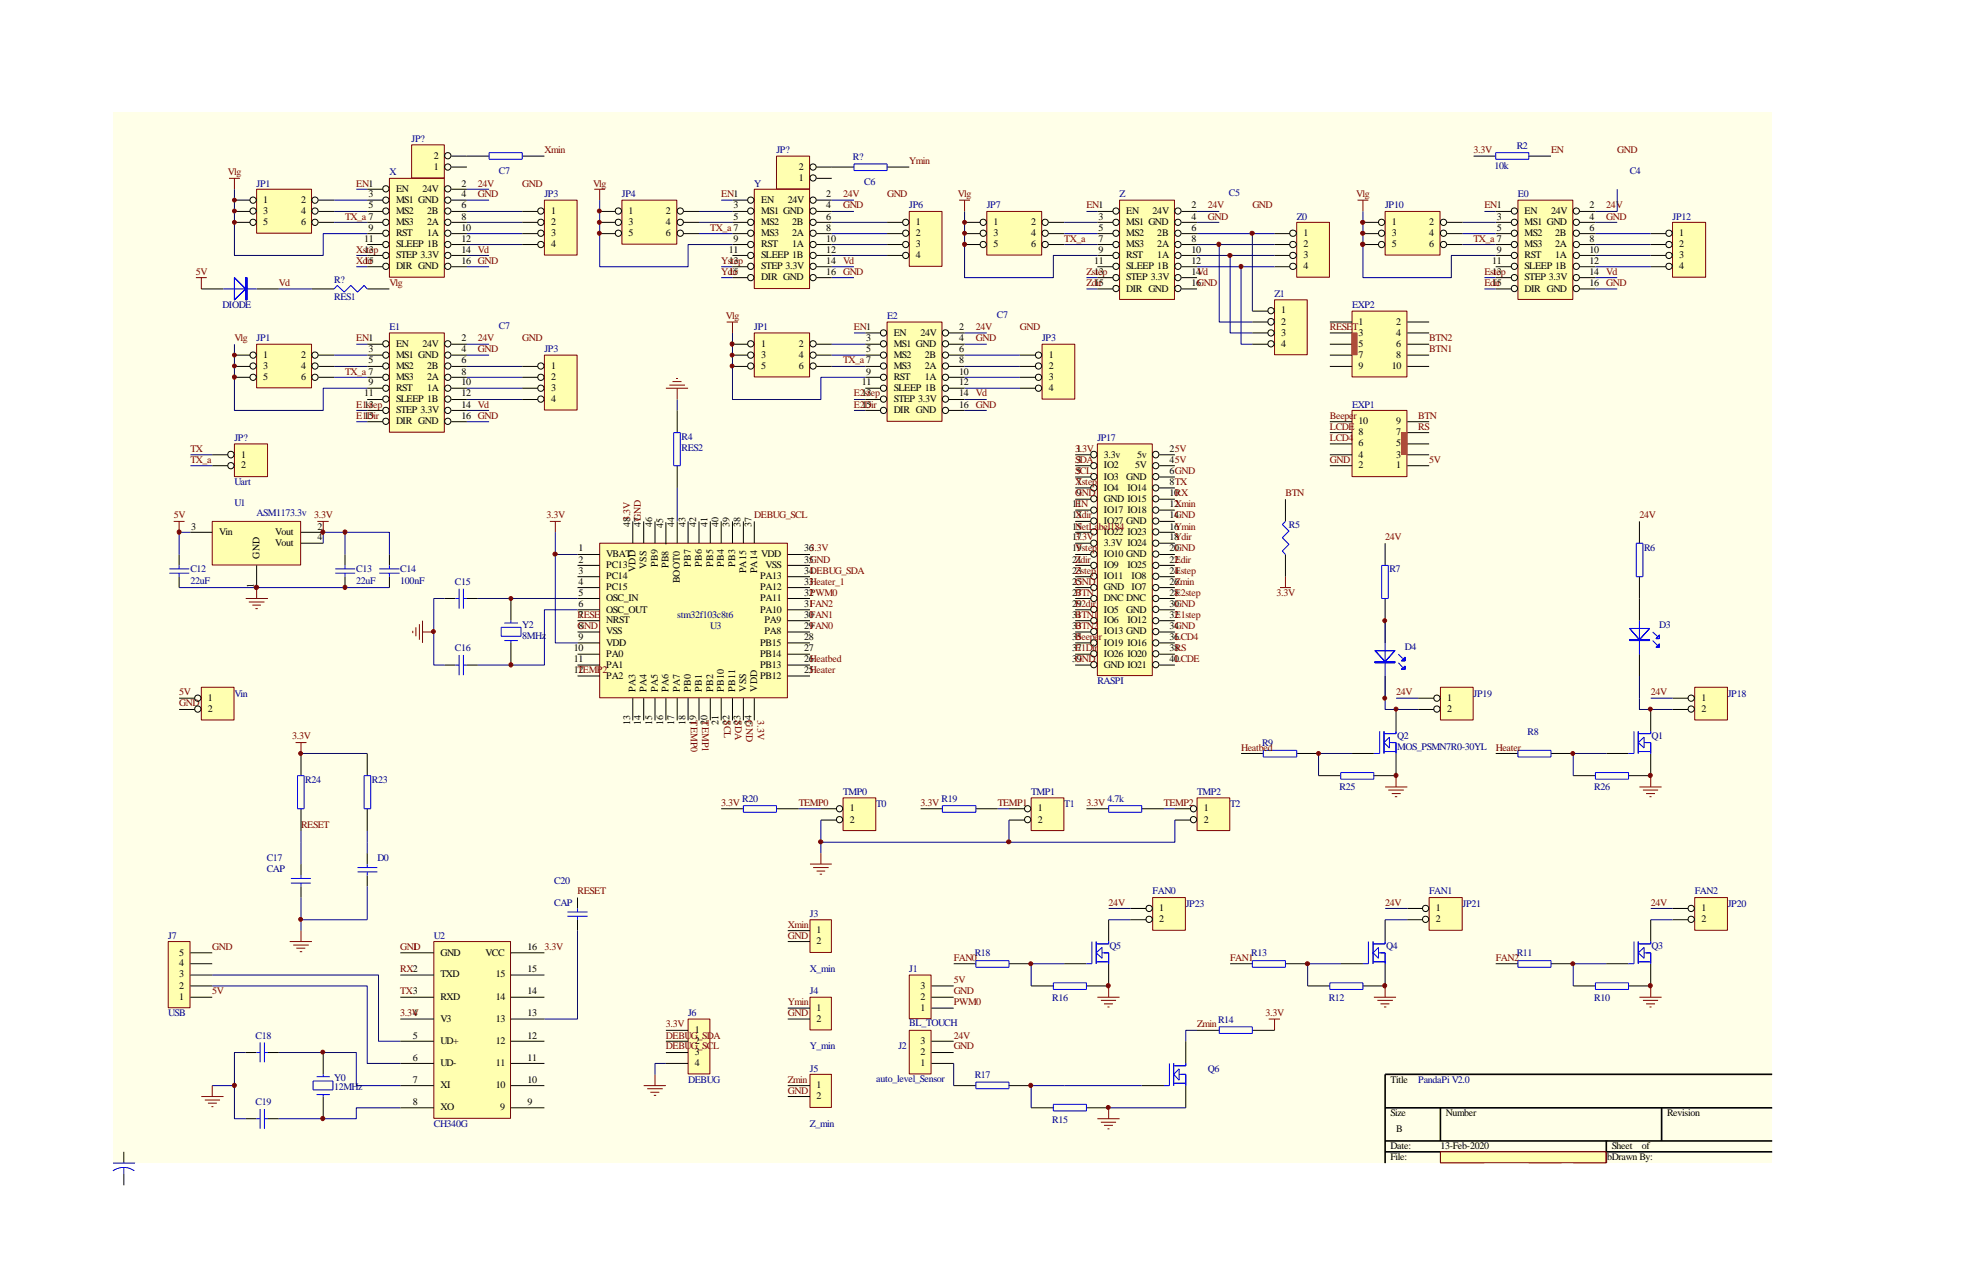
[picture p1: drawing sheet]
<svg xmlns="http://www.w3.org/2000/svg" width="432mm" height="279mm" viewBox="0 0 432 279" stroke-linecap="round" stroke-linejoin="round" font-family="sans-serif">
<defs><g id="words">
<g font-size="2.2" fill="#000080">
<text x="89.5" y="30.9">JP?</text>
<text x="168.8" y="33.3">JP?</text>
<text x="185.4" y="34.7">R?</text>
<text x="329.8" y="32.3">R2</text>
<text x="55.8" y="40.6">JP1</text>
<text x="84.7" y="38.1">X</text>
<text x="108.5" y="37.8">C7</text>
<text x="164" y="40.6">Y</text>
<text x="187.9" y="40.3">C6</text>
<text x="325" y="36.7">10k</text>
<text x="354.3" y="37.8">C4</text>
<text x="118.4" y="42.9">JP3</text>
<text x="135.2" y="42.9">JP4</text>
<text x="197.7" y="45.3">JP6</text>
<text x="214.5" y="45.3">JP7</text>
<text x="243.4" y="42.9">Z</text>
<text x="267.2" y="42.7">C5</text>
<text x="281.9" y="47.8">Z0</text>
<text x="301.2" y="45.3">JP10</text>
<text x="330" y="42.9">E0</text>
<text x="363.6" y="47.8">JP12</text>
<text x="72.6" y="61.5">R?</text>
<text x="72.6" y="65.3">RES1</text>
<text x="277.1" y="64.6">Z1</text>
<text x="48.3" y="67">DIODE</text>
<text x="84.7" y="71.8">E1</text>
<text x="108.5" y="71.5">C7</text>
<text x="164" y="71.8">JP1</text>
<text x="192.9" y="69.4">E2</text>
<text x="216.7" y="69.2">C7</text>
<text x="294" y="67">EXP2</text>
<text x="55.8" y="74.2">JP1</text>
<text x="118.4" y="76.6">JP3</text>
<text x="226.6" y="74.2">JP3</text>
<text x="294" y="88.6">EXP1</text>
<text x="51" y="95.8">JP?</text>
<text x="148.2" y="95.6">R4</text>
<text x="238.6" y="95.8">JP17</text>
<text x="148.2" y="98">RES2</text>
<text x="51" y="105.5">Uart</text>
<text x="51" y="110.1">U1</text>
<text x="55.8" y="112.2">ASM1173.3v</text>
<text x="280.2" y="114.9">R5</text>
<text x="357.5" y="119.7">R6</text>
<text x="41.4" y="124.5">C12</text>
<text x="77.5" y="124.5">C13</text>
<text x="87" y="124.5">C14</text>
<text x="302.1" y="124.5">R7</text>
<text x="41.4" y="126.9">22uF</text>
<text x="77.5" y="126.9">22uF</text>
<text x="87" y="126.9">100nF</text>
<text x="98.9" y="127.2">C15</text>
<text x="113.5" y="136.5">Y2</text>
<text x="147.2" y="134.4">stm32f103c8t6</text>
<text x="154.4" y="136.7">U3</text>
<text x="360.8" y="136.5">D3</text>
<text x="98.9" y="141.6">C16</text>
<text x="113.5" y="138.9">8MHz</text>
<text x="305.5" y="141.3">D4</text>
<text x="238.6" y="148.8">RASPI</text>
<text x="51" y="151.5">Vin</text>
<text x="320.4" y="151.5">JP19</text>
<text x="375.7" y="151.5">JP18</text>
<text x="303.8" y="160.6">Q2</text>
<text x="332.1" y="159.9">R8</text>
<text x="359.1" y="160.6">Q1</text>
<text x="274.4" y="162.3">R9</text>
<text x="303.8" y="163">MOS_PSMN7R0-30YL</text>
<text x="66.4" y="170.2">R24</text>
<text x="80.9" y="170.2">R23</text>
<text x="183.3" y="172.9">TMP0</text>
<text x="224.2" y="172.9">TMP1</text>
<text x="260.3" y="172.9">TMP2</text>
<text x="291.3" y="171.9">R25</text>
<text x="346.6" y="171.9">R26</text>
<text x="161.4" y="174.3">R20</text>
<text x="190.5" y="175.5">T0</text>
<text x="204.7" y="174.3">R19</text>
<text x="231.4" y="175.5">T1</text>
<text x="240.8" y="174.3">4.7k</text>
<text x="267.5" y="175.5">T2</text>
<text x="58" y="187.3">C17</text>
<text x="58" y="189.7">CAP</text>
<text x="82" y="187.3">D0</text>
<text x="120.5" y="192.1">C20</text>
<text x="120.5" y="196.9">CAP</text>
<text x="250.6" y="194.5">FAN0</text>
<text x="257.8" y="197.2">JP23</text>
<text x="310.7" y="194.5">FAN1</text>
<text x="318" y="197.2">JP21</text>
<text x="368.5" y="194.5">FAN2</text>
<text x="375.7" y="197.2">JP20</text>
<text x="176.1" y="199.3">J3</text>
<text x="36.6" y="204.1">J7</text>
<text x="94.3" y="204.1">U2</text>
<text x="211.9" y="207.9">R18</text>
<text x="241.2" y="206.3">Q5</text>
<text x="272" y="207.9">R13</text>
<text x="301.4" y="206.3">Q4</text>
<text x="329.8" y="207.9">R11</text>
<text x="359.1" y="206.3">Q3</text>
<text x="176.1" y="211.3">X_min</text>
<text x="197.7" y="211.3">J1</text>
<text x="36.6" y="221">USB</text>
<text x="149.6" y="221">J6</text>
<text x="176.1" y="216.2">J4</text>
<text x="228.8" y="217.6">R16</text>
<text x="288.9" y="217.6">R12</text>
<text x="346.6" y="217.6">R10</text>
<text x="55.5" y="225.8">C18</text>
<text x="197.7" y="223.2">BL_TOUCH</text>
<text x="264.8" y="222.4">R14</text>
<text x="176.1" y="228.2">Y_min</text>
<text x="176.1" y="233">J5</text>
<text x="195.3" y="228.2">J2</text>
<text x="262.6" y="233">Q6</text>
<text x="72.6" y="234.9">Y0</text>
<text x="72.6" y="237.1">12MHz</text>
<text x="149.6" y="235.4">DEBUG</text>
<text x="190.5" y="235.2">auto_level_Sensor</text>
<text x="211.9" y="234.4">R17</text>
<text x="308.4" y="235.4">PandaPi V2.0</text>
<text x="55.5" y="240.2">C19</text>
<text x="94.3" y="245">CH340G</text>
<text x="176.1" y="245">Z_min</text>
<text x="228.8" y="244.1">R15</text>
</g>
<g font-size="2.2">
<text x="94.3" y="34.5">2</text>
<text x="86.1" y="41.7">EN</text>
<text x="91.9" y="41.7">24V</text>
<text x="94.3" y="36.9">1</text>
<text x="100.3" y="40.6">2</text>
<text x="173.7" y="39.3">1</text>
<text x="173.7" y="36.9">2</text>
<text x="57.2" y="44.1">1</text>
<text x="57.2" y="46.6">3</text>
<text x="65.4" y="44.1">2</text>
<text x="65.4" y="46.6">4</text>
<text x="80.1" y="42.9">3</text>
<text x="80.1" y="45.3">5</text>
<text x="86.1" y="44.1">MS1 GND</text>
<text x="86.1" y="46.6">MS2</text>
<text x="92.9" y="46.6">2B</text>
<text x="100.3" y="42.9">4</text>
<text x="100.3" y="45.3">6</text>
<text x="100.3" y="47.8">8</text>
<text x="119.8" y="46.6">1</text>
<text x="136.7" y="46.6">1</text>
<text x="144.8" y="46.6">2</text>
<text x="159.5" y="45.3">3</text>
<text x="159.5" y="47.8">5</text>
<text x="165.5" y="44.1">EN</text>
<text x="165.5" y="46.6">MS1 GND</text>
<text x="171.3" y="44.1">24V</text>
<text x="179.7" y="42.9">2</text>
<text x="179.7" y="45.3">4</text>
<text x="179.7" y="47.8">6</text>
<text x="238.8" y="47.8">3</text>
<text x="244.9" y="46.6">EN</text>
<text x="250.6" y="46.6">24V</text>
<text x="259.1" y="45.3">2</text>
<text x="259.1" y="47.8">4</text>
<text x="325.5" y="47.8">3</text>
<text x="331.5" y="46.6">EN</text>
<text x="337.2" y="46.6">24V</text>
<text x="345.6" y="45.3">2</text>
<text x="345.6" y="47.8">4</text>
<text x="57.2" y="48.9">5</text>
<text x="65.4" y="48.9">6</text>
<text x="79.2" y="52.6">11</text>
<text x="80.1" y="50.1">9</text>
<text x="86.1" y="48.9">MS3</text>
<text x="86.1" y="51.3">RST</text>
<text x="86.1" y="53.8">SLEEP 1B</text>
<text x="92.9" y="48.9">2A</text>
<text x="92.9" y="51.3">1A</text>
<text x="100.3" y="50.1">10</text>
<text x="100.3" y="52.6">12</text>
<text x="119.8" y="48.9">2</text>
<text x="119.8" y="51.3">3</text>
<text x="119.8" y="53.8">4</text>
<text x="136.7" y="48.9">3</text>
<text x="136.7" y="51.3">5</text>
<text x="144.8" y="48.9">4</text>
<text x="144.8" y="51.3">6</text>
<text x="159.5" y="52.6">9</text>
<text x="165.5" y="48.9">MS2</text>
<text x="165.5" y="51.3">MS3</text>
<text x="165.5" y="53.8">RST</text>
<text x="172.2" y="48.9">2B</text>
<text x="172.2" y="51.3">2A</text>
<text x="172.2" y="53.8">1A</text>
<text x="179.7" y="50.1">8</text>
<text x="179.7" y="52.6">10</text>
<text x="199.1" y="48.9">1</text>
<text x="199.1" y="51.3">2</text>
<text x="199.1" y="53.8">3</text>
<text x="216" y="48.9">1</text>
<text x="216" y="51.3">3</text>
<text x="216" y="53.8">5</text>
<text x="224.2" y="48.9">2</text>
<text x="224.2" y="51.3">4</text>
<text x="224.2" y="53.8">6</text>
<text x="238.8" y="50.1">5</text>
<text x="238.8" y="52.6">7</text>
<text x="244.9" y="48.9">MS1 GND</text>
<text x="244.9" y="51.3">MS2</text>
<text x="244.9" y="53.8">MS3</text>
<text x="251.6" y="51.3">2B</text>
<text x="251.6" y="53.8">2A</text>
<text x="259.1" y="50.1">6</text>
<text x="259.1" y="52.6">8</text>
<text x="283.4" y="51.3">1</text>
<text x="283.4" y="53.8">2</text>
<text x="302.6" y="48.9">1</text>
<text x="302.6" y="51.3">3</text>
<text x="302.6" y="53.8">5</text>
<text x="310.7" y="48.9">2</text>
<text x="310.7" y="51.3">4</text>
<text x="310.7" y="53.8">6</text>
<text x="325.5" y="50.1">5</text>
<text x="331.5" y="48.9">MS1 GND</text>
<text x="331.5" y="51.3">MS2</text>
<text x="331.5" y="53.8">MS3</text>
<text x="338.2" y="51.3">2B</text>
<text x="338.2" y="53.8">2A</text>
<text x="345.6" y="50.1">6</text>
<text x="345.6" y="52.6">8</text>
<text x="365.1" y="51.3">1</text>
<text x="365.1" y="53.8">2</text>
<text x="86.1" y="56.1">STEP 3.3V</text>
<text x="86.1" y="58.6">DIR GND</text>
<text x="100.3" y="54.9">14 Vd</text>
<text x="100.3" y="57.3">16 GND</text>
<text x="158.5" y="54.9">11</text>
<text x="165.5" y="56.1">SLEEP 1B</text>
<text x="165.5" y="58.6">STEP 3.3V</text>
<text x="179.7" y="54.9">12</text>
<text x="179.7" y="57.3">14</text>
<text x="179.7" y="59.8">16</text>
<text x="199.1" y="56.1">4</text>
<text x="237.9" y="57.3">11</text>
<text x="238.8" y="54.9">9</text>
<text x="244.9" y="56.1">RST</text>
<text x="244.9" y="58.6">SLEEP 1B</text>
<text x="251.6" y="56.1">1A</text>
<text x="259.1" y="54.9">10</text>
<text x="259.1" y="57.3">12</text>
<text x="259.1" y="59.8">14Vd</text>
<text x="283.4" y="56.1">3</text>
<text x="283.4" y="58.6">4</text>
<text x="324.4" y="57.3">11</text>
<text x="325.5" y="54.9">9</text>
<text x="331.5" y="56.1">RST</text>
<text x="331.5" y="58.6">SLEEP 1B</text>
<text x="338.2" y="56.1">1A</text>
<text x="345.6" y="54.9">10</text>
<text x="345.6" y="57.3">12</text>
<text x="345.6" y="59.8">14</text>
<text x="365.1" y="56.1">3</text>
<text x="365.1" y="58.6">4</text>
<text x="165.5" y="61">DIR GND</text>
<text x="244.9" y="61">STEP 3.3V</text>
<text x="244.9" y="63.4">DIR GND</text>
<text x="259.1" y="62.1">16GND</text>
<text x="331.5" y="61">STEP 3.3V</text>
<text x="331.5" y="63.4">DIR GND</text>
<text x="345.6" y="62.1">16</text>
<text x="208.5" y="71.8">2</text>
<text x="278.6" y="68.2">1</text>
<text x="278.6" y="70.6">2</text>
<text x="295.4" y="70.6">1</text>
<text x="303.5" y="70.6">2</text>
<text x="57.2" y="77.8">1</text>
<text x="65.4" y="77.8">2</text>
<text x="80.1" y="76.6">3</text>
<text x="86.1" y="75.4">EN</text>
<text x="86.1" y="77.8">MS1 GND</text>
<text x="91.9" y="75.4">24V</text>
<text x="100.3" y="74.2">2</text>
<text x="100.3" y="76.6">4</text>
<text x="165.5" y="75.4">1</text>
<text x="165.5" y="77.8">3</text>
<text x="173.7" y="75.4">2</text>
<text x="173.7" y="77.8">4</text>
<text x="188.3" y="74.2">3</text>
<text x="188.3" y="76.6">5</text>
<text x="194.3" y="73">EN</text>
<text x="194.3" y="75.4">MS1 GND</text>
<text x="194.3" y="77.8">MS2</text>
<text x="200.2" y="73">24V</text>
<text x="201.1" y="77.8">2B</text>
<text x="208.5" y="74.2">4</text>
<text x="208.5" y="76.6">6</text>
<text x="228" y="77.8">1</text>
<text x="278.6" y="73">3</text>
<text x="278.6" y="75.4">4</text>
<text x="295.4" y="73">3</text>
<text x="295.4" y="75.4">5</text>
<text x="295.4" y="77.8">7</text>
<text x="303.5" y="73">4</text>
<text x="303.5" y="75.4">6</text>
<text x="303.5" y="77.8">8</text>
<text x="57.2" y="80.2">3</text>
<text x="57.2" y="82.6">5</text>
<text x="65.4" y="80.2">4</text>
<text x="65.4" y="82.6">6</text>
<text x="80.1" y="79">5</text>
<text x="80.1" y="83.8">9</text>
<text x="86.1" y="80.2">MS2</text>
<text x="86.1" y="82.6">MS3</text>
<text x="92.9" y="80.2">2B</text>
<text x="92.9" y="82.6">2A</text>
<text x="100.3" y="79">6</text>
<text x="100.3" y="81.4">8</text>
<text x="100.3" y="83.8">10</text>
<text x="119.8" y="80.2">1</text>
<text x="119.8" y="82.6">2</text>
<text x="165.5" y="80.2">5</text>
<text x="173.7" y="80.2">6</text>
<text x="187.4" y="83.8">11</text>
<text x="188.3" y="81.4">9</text>
<text x="194.3" y="80.2">MS3</text>
<text x="194.3" y="82.6">RST</text>
<text x="201.1" y="80.2">2A</text>
<text x="201.1" y="82.6">1A</text>
<text x="208.5" y="79">8</text>
<text x="208.5" y="81.4">10</text>
<text x="208.5" y="83.8">12</text>
<text x="228" y="80.2">2</text>
<text x="228" y="82.6">3</text>
<text x="295.4" y="80.2">9</text>
<text x="302.6" y="80.2">10</text>
<text x="79.2" y="86.2">11</text>
<text x="86.1" y="85">RST</text>
<text x="86.1" y="87.5">SLEEP 1B</text>
<text x="86.1" y="89.8">STEP 3.3V</text>
<text x="92.9" y="85">1A</text>
<text x="100.3" y="86.2">12</text>
<text x="100.3" y="88.6">14 Vd</text>
<text x="119.8" y="85">3</text>
<text x="119.8" y="87.5">4</text>
<text x="188.4" y="88.6">5ir</text>
<text x="194.3" y="85">SLEEP 1B</text>
<text x="194.3" y="87.5">STEP 3.3V</text>
<text x="194.3" y="89.8">DIR GND</text>
<text x="208.5" y="86.2">14</text>
<text x="208.5" y="88.6">16</text>
<text x="228" y="85">4</text>
<text x="80.2" y="91">5ir</text>
<text x="86.1" y="92.3">DIR GND</text>
<text x="100.3" y="91">16 GND</text>
<text x="295.4" y="92.3">10</text>
<text x="295.4" y="94.7">8</text>
<text x="303.5" y="94.7">7</text>
<text x="303.5" y="92.3">9</text>
<text x="52.4" y="99.5">1</text>
<text x="52.4" y="101.9">2</text>
<text x="240" y="99.5">3.3v</text>
<text x="240" y="101.9">IO2</text>
<text x="246.8" y="101.9">5V</text>
<text x="247.2" y="99.5">5v</text>
<text x="254.3" y="98.3">25V</text>
<text x="254.3" y="100.7">45V</text>
<text x="295.4" y="101.9">2</text>
<text x="295.4" y="99.5">4</text>
<text x="295.4" y="97">6</text>
<text x="303.5" y="101.9">1</text>
<text x="303.5" y="99.5">3</text>
<text x="303.5" y="97">5</text>
<text x="234" y="105.5">7step</text>
<text x="234" y="107.9">9ND</text>
<text x="240" y="104.3">IO3</text>
<text x="240" y="106.7">IO4</text>
<text x="244.9" y="104.3">GND</text>
<text x="245.1" y="106.7">IO14</text>
<text x="254.3" y="103">6GND</text>
<text x="254.3" y="105.5">8TX</text>
<text x="254.3" y="107.9">10RX</text>
<text x="233.1" y="110.3">1EN</text>
<text x="233.1" y="112.7">1X</text>
<text x="234.1" y="110.3">1</text>
<text x="234.1" y="112.7">3dir</text>
<text x="240" y="109.1">GND IO15</text>
<text x="240" y="111.5">IO17 IO18</text>
<text x="240" y="113.9">IO27 GND</text>
<text x="254.3" y="110.3">12Xmin</text>
<text x="254.3" y="112.7">14GND</text>
<text x="41.6" y="115.1">3</text>
<text x="47.7" y="116.3">Vin</text>
<text x="59.9" y="116.3">Vout</text>
<text x="59.9" y="118.7">Vout</text>
<text x="69" y="115.1">2</text>
<text x="69" y="117.5">4</text>
<text x="125.8" y="119.9">1</text>
<text x="137" y="114.6" transform="rotate(-90 137 114.6)">48</text>
<text x="139.4" y="114.6" transform="rotate(-90 139.4 114.6)">47</text>
<text x="141.8" y="114.6" transform="rotate(-90 141.8 114.6)">46</text>
<text x="144.2" y="114.8" transform="rotate(-90 144.2 114.8)">45</text>
<text x="146.6" y="114.6" transform="rotate(-90 146.6 114.6)">44</text>
<text x="149" y="114.6" transform="rotate(-90 149 114.6)">43</text>
<text x="151.4" y="114.6" transform="rotate(-90 151.4 114.6)">42</text>
<text x="153.8" y="114.6" transform="rotate(-90 153.8 114.6)">41</text>
<text x="156.2" y="114.6" transform="rotate(-90 156.2 114.6)">40</text>
<text x="158.6" y="114.6" transform="rotate(-90 158.6 114.6)">39</text>
<text x="161" y="114.6" transform="rotate(-90 161 114.6)">38</text>
<text x="163.4" y="114.6" transform="rotate(-90 163.4 114.6)">37</text>
<text x="174.8" y="119.9">363.3V</text>
<text x="233.1" y="115.1">1N</text>
<text x="233.1" y="117.5">137.3V</text>
<text x="233.1" y="119.9">1Y</text>
<text x="234.1" y="115.1">5etLa</text>
<text x="234.1" y="119.9">9step</text>
<text x="240" y="116.3">IO22 IO23</text>
<text x="240" y="118.7">3.3V IO24</text>
<text x="254.3" y="115.1">16Ymin</text>
<text x="254.3" y="117.5">18Ydir</text>
<text x="254.3" y="119.9">20GND</text>
<text x="56.4" y="121.5" transform="rotate(-90 56.4 121.5)">GND</text>
<text x="125.8" y="122.3">2</text>
<text x="125.8" y="124.7">3</text>
<text x="131.8" y="121.2">VBAT</text>
<text x="131.8" y="123.5">PC13</text>
<text x="131.8" y="125.9">PC14</text>
<text x="138.2" y="124.4" transform="rotate(-90 138.2 124.4)">VDD</text>
<text x="140.5" y="123.7" transform="rotate(-90 140.5 123.7)">VSS</text>
<text x="143" y="123.2" transform="rotate(-90 143 123.2)">PB9</text>
<text x="145.4" y="123.4" transform="rotate(-90 145.4 123.4)">PB8</text>
<text x="150.2" y="123.2" transform="rotate(-90 150.2 123.2)">PB7</text>
<text x="152.6" y="123.2" transform="rotate(-90 152.6 123.2)">PB6</text>
<text x="155" y="123.2" transform="rotate(-90 155 123.2)">PB5</text>
<text x="157.4" y="123.2" transform="rotate(-90 157.4 123.2)">PB4</text>
<text x="159.9" y="123.2" transform="rotate(-90 159.9 123.2)">PB3</text>
<text x="162.2" y="124.6" transform="rotate(-90 162.2 124.6)">PA15</text>
<text x="164.6" y="124.6" transform="rotate(-90 164.6 124.6)">PA14</text>
<text x="165.3" y="125.9">PA13</text>
<text x="165.5" y="121.2">VDD</text>
<text x="166.5" y="123.5">VSS</text>
<text x="174.8" y="124.7">34DEBUG_SDA</text>
<text x="174.8" y="122.3">35GND</text>
<text x="233.1" y="122.3">2Zdir</text>
<text x="233.1" y="124.7">2Zstep</text>
<text x="234.1" y="122.3">1</text>
<text x="234.1" y="124.7">3</text>
<text x="240" y="121.2">IO10 GND</text>
<text x="240" y="123.5">IO9</text>
<text x="240" y="125.9">IO11</text>
<text x="245.1" y="123.5">IO25</text>
<text x="246" y="125.9">IO8</text>
<text x="254.3" y="122.3">22Edir</text>
<text x="254.3" y="124.7">24Estep</text>
<text x="55.2" y="127.8" transform="rotate(-90 55.2 127.8)">1</text>
<text x="125.8" y="127.2">4</text>
<text x="125.8" y="129.5">5</text>
<text x="125.8" y="131.9">6</text>
<text x="131.8" y="128.4">PC15</text>
<text x="131.8" y="130.7">OSC_IN</text>
<text x="147.8" y="126.8" transform="rotate(-90 147.8 126.8)">BOOT0</text>
<text x="165.3" y="130.7">PA11</text>
<text x="165.3" y="128.4">PA12</text>
<text x="174.8" y="131.9">31FAN2</text>
<text x="174.8" y="129.5">32PWM0</text>
<text x="174.8" y="127.2">33Heater_1</text>
<text x="233.1" y="127.2">2G</text>
<text x="233.1" y="129.5">2B</text>
<text x="233.1" y="131.9">2E2dir</text>
<text x="234.1" y="127.2">5ND</text>
<text x="234.1" y="129.5">7TN</text>
<text x="234.1" y="131.9">9</text>
<text x="240" y="128.4">GND</text>
<text x="240" y="130.7">DNC DNC</text>
<text x="246" y="128.4">IO7</text>
<text x="254.3" y="127.2">26Zmin</text>
<text x="254.3" y="129.5">28E2step</text>
<text x="254.3" y="131.9">30GND</text>
<text x="125.8" y="134.4">7ESE</text>
<text x="125.8" y="136.7">8ND</text>
<text x="131.8" y="133.2">OSC_OUT</text>
<text x="131.8" y="135.6">NRST</text>
<text x="131.8" y="137.9">VSS</text>
<text x="165.3" y="133.2">PA10</text>
<text x="166.2" y="137.9">PA8</text>
<text x="166.2" y="135.6">PA9</text>
<text x="174.8" y="136.7">29FAN0</text>
<text x="174.8" y="134.4">30FAN1</text>
<text x="233.1" y="134.4">3B</text>
<text x="233.1" y="136.7">3B</text>
<text x="234.1" y="134.4">1TN1</text>
<text x="234.1" y="136.7">3TN2</text>
<text x="240" y="133.2">IO5</text>
<text x="240" y="135.6">IO6</text>
<text x="240" y="137.9">IO13 GND</text>
<text x="244.9" y="133.2">GND</text>
<text x="245.1" y="135.6">IO12</text>
<text x="254.3" y="134.4">32E1step</text>
<text x="254.3" y="136.7">34GND</text>
<text x="124.8" y="141.6">10</text>
<text x="125.8" y="139.2">9</text>
<text x="131.8" y="140.4">VDD</text>
<text x="131.8" y="142.7">PA0</text>
<text x="165.3" y="142.7">PB14</text>
<text x="165.3" y="140.4">PB15</text>
<text x="174.8" y="141.6">27</text>
<text x="174.8" y="139.2">28</text>
<text x="233.1" y="139.2">3B</text>
<text x="233.1" y="141.6">3E1Dir</text>
<text x="234.1" y="139.2">5eepe</text>
<text x="234.1" y="141.6">7</text>
<text x="240" y="140.4">IO19 IO16</text>
<text x="240" y="142.7">IO26 IO20</text>
<text x="254.3" y="139.2">36LCD4</text>
<text x="254.3" y="141.6">38RS</text>
<text x="124.8" y="144">11</text>
<text x="124.8" y="146.4">1TEMP</text>
<text x="125.8" y="146.4">2</text>
<text x="131.8" y="145.2">PA1</text>
<text x="131.8" y="147.6">PA2</text>
<text x="165.3" y="147.6">PB12</text>
<text x="165.3" y="145.2">PB13</text>
<text x="174.8" y="146.4">25Heater</text>
<text x="174.8" y="144">26Heatbed</text>
<text x="233.1" y="144">3G</text>
<text x="234.1" y="144">9ND</text>
<text x="240" y="145.2">GND IO21</text>
<text x="254.3" y="144">40LCDE</text>
<text x="45.2" y="152.4">1</text>
<text x="45.2" y="154.8">2</text>
<text x="138.2" y="150.4" transform="rotate(-90 138.2 150.4)">PA3</text>
<text x="140.5" y="150.4" transform="rotate(-90 140.5 150.4)">PA4</text>
<text x="143" y="150.4" transform="rotate(-90 143 150.4)">PA5</text>
<text x="145.4" y="150.4" transform="rotate(-90 145.4 150.4)">PA6</text>
<text x="147.8" y="150.4" transform="rotate(-90 147.8 150.4)">PA7</text>
<text x="150.2" y="150.4" transform="rotate(-90 150.2 150.4)">PB0</text>
<text x="152.6" y="150.4" transform="rotate(-90 152.6 150.4)">PB1</text>
<text x="155" y="150.4" transform="rotate(-90 155 150.4)">PB2</text>
<text x="157.4" y="150.4" transform="rotate(-90 157.4 150.4)">PB10</text>
<text x="159.9" y="150.4" transform="rotate(-90 159.9 150.4)">PB11</text>
<text x="162.2" y="150.4" transform="rotate(-90 162.2 150.4)">VSS</text>
<text x="164.6" y="150.4" transform="rotate(-90 164.6 150.4)">VDD</text>
<text x="314.6" y="152.4">1</text>
<text x="314.6" y="154.8">2</text>
<text x="369.9" y="152.4">1</text>
<text x="369.9" y="154.8">2</text>
<text x="137" y="157.6" transform="rotate(-90 137 157.6)">13</text>
<text x="139.4" y="157.6" transform="rotate(-90 139.4 157.6)">14</text>
<text x="141.8" y="157.6" transform="rotate(-90 141.8 157.6)">15</text>
<text x="144.2" y="157.6" transform="rotate(-90 144.2 157.6)">16</text>
<text x="146.6" y="157.6" transform="rotate(-90 146.6 157.6)">17</text>
<text x="149" y="157.6" transform="rotate(-90 149 157.6)">18</text>
<text x="151.4" y="157.6" transform="rotate(-90 151.4 157.6)">19</text>
<text x="153.8" y="157.6" transform="rotate(-90 153.8 157.6)">20</text>
<text x="156.2" y="157.6" transform="rotate(-90 156.2 157.6)">21</text>
<text x="158.6" y="157.6" transform="rotate(-90 158.6 157.6)">22</text>
<text x="161" y="157.6" transform="rotate(-90 161 157.6)">23</text>
<text x="163.4" y="157.6" transform="rotate(-90 163.4 157.6)">24</text>
<text x="184.7" y="176.4">1</text>
<text x="184.7" y="178.9">2</text>
<text x="225.6" y="176.4">1</text>
<text x="225.6" y="178.9">2</text>
<text x="261.7" y="176.4">1</text>
<text x="261.7" y="178.9">2</text>
<text x="177.5" y="202.9">1</text>
<text x="252.1" y="198.1">1</text>
<text x="252.1" y="200.5">2</text>
<text x="312.2" y="198.1">1</text>
<text x="312.2" y="200.5">2</text>
<text x="369.9" y="198.1">1</text>
<text x="369.9" y="200.5">2</text>
<text x="38.9" y="207.8">5</text>
<text x="95.8" y="207.8">GND</text>
<text x="105.6" y="207.8">VCC</text>
<text x="114.7" y="206.5">16</text>
<text x="177.5" y="205.3">2</text>
<text x="38.9" y="215">2</text>
<text x="38.9" y="212.5">3</text>
<text x="38.9" y="210.1">4</text>
<text x="95.8" y="212.5">TXD</text>
<text x="107.8" y="212.5">15</text>
<text x="114.7" y="211.3">15</text>
<text x="200.2" y="215">3</text>
<text x="38.9" y="217.3">1</text>
<text x="89.7" y="221">4</text>
<text x="95.8" y="217.3">RXD</text>
<text x="107.8" y="217.3">14</text>
<text x="114.7" y="221">13</text>
<text x="114.7" y="216.2">14</text>
<text x="177.5" y="219.8">1</text>
<text x="200.2" y="219.8">1</text>
<text x="200.2" y="217.3">2</text>
<text x="89.7" y="225.8">5</text>
<text x="95.8" y="222.2">V3</text>
<text x="95.8" y="227">UD+</text>
<text x="107.8" y="227">12</text>
<text x="107.8" y="222.2">13</text>
<text x="114.7" y="225.8">12</text>
<text x="151" y="224.6">1</text>
<text x="151" y="227">2</text>
<text x="177.5" y="222.2">2</text>
<text x="200.2" y="227">3</text>
<text x="89.7" y="230.6">6</text>
<text x="95.8" y="231.8">UD-</text>
<text x="107.8" y="231.8">11</text>
<text x="114.7" y="230.6">11</text>
<text x="151" y="229.4">3</text>
<text x="151" y="231.8">4</text>
<text x="200.2" y="231.8">1</text>
<text x="200.2" y="229.4">2</text>
<text x="89.7" y="235.4">7</text>
<text x="95.8" y="236.6">XI</text>
<text x="107.8" y="236.6">10</text>
<text x="114.7" y="235.4">10</text>
<text x="177.5" y="236.6">1</text>
<text x="177.5" y="239">2</text>
<text x="302.3" y="235.4">Title</text>
<text x="89.7" y="240.2">8</text>
<text x="95.8" y="241.4">XO</text>
<text x="108.7" y="241.4">9</text>
<text x="114.7" y="240.2">9</text>
<text x="302.3" y="242.7">Size</text>
<text x="314.4" y="242.7">Number</text>
<text x="362.5" y="242.7">Revision</text>
<text x="302.3" y="249.9">Date:</text>
<text x="303.5" y="246.2">B</text>
<text x="313.2" y="249.9">13-Feb-2020</text>
<text x="350.4" y="249.9">Sheet</text>
<text x="357" y="249.9">of</text>
<text x="302.3" y="252.2">File:</text>
<text x="313.2" y="252.2">D:\luojin\3d</text>
<text x="322.9" y="252.2">printer\PI\sc</text>
<text x="333.1" y="252.2">h\stm32</text>
<text x="339.6" y="252.2">f10</text>
<text x="342.3" y="252.2">3vct6.dd</text>
<text x="349.4" y="252.2">bDrawn By:</text>
</g>
<g font-size="2.2" fill="#800000">
<text x="118.4" y="33.3">Xmin</text>
<text x="197.7" y="35.7">Ymin</text>
<text x="320.4" y="33.3">3.3V</text>
<text x="337.2" y="33.3">EN</text>
<text x="351.6" y="33.3">GND</text>
<text x="49.5" y="38.1">Vlg</text>
<text x="77.5" y="40.6">EN1</text>
<text x="103.9" y="40.6">24V</text>
<text x="113.5" y="40.6">GND</text>
<text x="128.9" y="40.6">Vlg</text>
<text x="75" y="47.8">TX_a 7</text>
<text x="103.9" y="42.9">GND</text>
<text x="156.8" y="42.9">EN1</text>
<text x="183.3" y="42.9">24V</text>
<text x="183.3" y="45.3">GND</text>
<text x="192.9" y="42.9">GND</text>
<text x="208.3" y="42.9">Vlg</text>
<text x="236.2" y="45.3">EN1</text>
<text x="262.6" y="45.3">24V</text>
<text x="262.6" y="47.8">GND</text>
<text x="272.3" y="45.3">GND</text>
<text x="294.9" y="42.9">Vlg</text>
<text x="322.7" y="45.3">EN1</text>
<text x="349.2" y="45.3">24V</text>
<text x="349.2" y="47.8">GND</text>
<text x="154.4" y="50.1">TX_a 7</text>
<text x="231.4" y="52.6">TX_a</text>
<text x="320.4" y="52.6">TX_a 7</text>
<text x="42.6" y="59.8">5V</text>
<text x="77.5" y="54.9">Xs1t3</text>
<text x="77.5" y="57.3">Xd1i5r</text>
<text x="80.3" y="54.9">ep</text>
<text x="156.8" y="57.3">Ys1t3</text>
<text x="156.8" y="59.8">Yd1i5r</text>
<text x="159.6" y="57.3">ep</text>
<text x="183.3" y="57.3">Vd</text>
<text x="183.3" y="59.8">GND</text>
<text x="236.2" y="59.8">Zs1te3p</text>
<text x="322.7" y="59.8">Es1te3p</text>
<text x="349.2" y="59.8">Vd</text>
<text x="60.6" y="62.1">Vd</text>
<text x="84.7" y="62.1">Vlg</text>
<text x="236.2" y="62.1">Zd1i5</text>
<text x="238.9" y="62.1">r</text>
<text x="322.7" y="62.1">Ed1i5</text>
<text x="325.5" y="62.1">r</text>
<text x="349.2" y="62.1">GND</text>
<text x="157.8" y="69.4">Vlg</text>
<text x="185.7" y="71.8">EN1</text>
<text x="212.2" y="71.8">24V</text>
<text x="221.7" y="71.8">GND</text>
<text x="289.1" y="71.8">RESE</text>
<text x="294" y="71.8">T</text>
<text x="51" y="74.2">Vlg</text>
<text x="77.5" y="74.2">EN1</text>
<text x="103.9" y="74.2">24V</text>
<text x="103.9" y="76.6">GND</text>
<text x="113.5" y="74.2">GND</text>
<text x="212.2" y="74.2">GND</text>
<text x="310.7" y="74.2">BTN2</text>
<text x="310.7" y="76.6">BTN1</text>
<text x="75" y="81.4">TX_a 7</text>
<text x="183.3" y="79">TX_a 7</text>
<text x="77.5" y="88.6">E11s3tep</text>
<text x="185.7" y="86.2">E21s3tep</text>
<text x="185.7" y="88.6">E21D</text>
<text x="212.2" y="86.2">Vd</text>
<text x="212.2" y="88.6">GND</text>
<text x="77.5" y="91">E11D</text>
<text x="289.1" y="95.8">LCD4</text>
<text x="289.1" y="93.5">LCDE</text>
<text x="289.1" y="91">Beepe</text>
<text x="294.3" y="91">r</text>
<text x="308.4" y="91">BTN</text>
<text x="308.4" y="93.5">RS</text>
<text x="41.4" y="98.3">TX</text>
<text x="41.4" y="100.7">TX_a</text>
<text x="233.8" y="100.7">S3DA</text>
<text x="233.8" y="98.3">31.3V</text>
<text x="289.1" y="100.7">GND</text>
<text x="310.7" y="100.7">5V</text>
<text x="233.8" y="103">S5CL</text>
<text x="233.8" y="105.5">X</text>
<text x="233.8" y="107.9">G</text>
<text x="279.5" y="107.9">BTN</text>
<text x="37.8" y="112.7">5V</text>
<text x="68.3" y="112.7">3.3V</text>
<text x="118.8" y="112.7">3.3V</text>
<text x="137" y="113.4" transform="rotate(-90 137 113.4)">3.3V</text>
<text x="139.4" y="113.4" transform="rotate(-90 139.4 113.4)">GND</text>
<text x="164" y="112.7">DEBUG_SCL</text>
<text x="356.4" y="112.7">24V</text>
<text x="238.9" y="115.1">bel184</text>
<text x="301.2" y="117.5">24V</text>
<text x="277.5" y="129.5">3.3V</text>
<text x="125.6" y="134.4">R</text>
<text x="125.6" y="136.7">G</text>
<text x="130.5" y="134.4">T</text>
<text x="238.9" y="139.2">r</text>
<text x="131" y="146.4">2</text>
<text x="38.9" y="153.6">GND</text>
<text x="38.9" y="151.2">5V</text>
<text x="303.5" y="151.2">24V</text>
<text x="358.9" y="151.2">24V</text>
<text x="63.5" y="160.8">3.3V</text>
<text x="150.2" y="156.6" transform="rotate(90 150.2 156.6)">TEMP0</text>
<text x="152.7" y="156.6" transform="rotate(90 152.7 156.6)">TEMP1</text>
<text x="157.5" y="156.6" transform="rotate(90 157.5 156.6)">SCL</text>
<text x="159.9" y="156.6" transform="rotate(90 159.9 156.6)">SDA</text>
<text x="162.2" y="156.6" transform="rotate(90 162.2 156.6)">GND</text>
<text x="164.7" y="156.6" transform="rotate(90 164.7 156.6)">3.3V</text>
<text x="269.8" y="163.2">Heatbed</text>
<text x="325.2" y="163.2">Heater</text>
<text x="156.8" y="175.3">3.3V</text>
<text x="173.7" y="175.3">TEMP0</text>
<text x="200.2" y="175.3">3.3V</text>
<text x="216.9" y="175.3">TEMP1</text>
<text x="236.2" y="175.3">3.3V</text>
<text x="253.1" y="175.3">TEMP2</text>
<text x="65.4" y="180.1">RESET</text>
<text x="125.6" y="194.5">RESET</text>
<text x="241" y="196.9">24V</text>
<text x="301.2" y="196.9">24V</text>
<text x="358.9" y="196.9">24V</text>
<text x="171.3" y="201.8">Xmin</text>
<text x="46.1" y="206.5">GND</text>
<text x="87" y="206.5">GN1D</text>
<text x="118.4" y="206.5">3.3V</text>
<text x="171.3" y="204.1">GND</text>
<text x="207.3" y="209">FAN0</text>
<text x="267.5" y="209">FAN1</text>
<text x="325.2" y="209">FAN2</text>
<text x="87" y="211.3">RX2</text>
<text x="207.3" y="213.8">5V</text>
<text x="46.1" y="216.2">5V</text>
<text x="87" y="221">3.3V</text>
<text x="87" y="216.2">TX3</text>
<text x="171.3" y="221">GND</text>
<text x="171.3" y="218.6">Ymin</text>
<text x="207.3" y="216.2">GND</text>
<text x="207.3" y="218.6">PWM0</text>
<text x="275.2" y="221">3.3V</text>
<text x="144.8" y="225.8">DEBUG_SDA</text>
<text x="144.8" y="223.4">3.3V</text>
<text x="207.3" y="225.8">24V</text>
<text x="260.3" y="223.4">Zmin</text>
<text x="144.8" y="228.2">DEBUG_SCL</text>
<text x="207.3" y="228.2">GND</text>
<text x="171.3" y="237.8">GND</text>
<text x="171.3" y="235.4">Zmin</text>
</g>
</g></defs>
<path d="M24.6 24.3h360.5v228.4h-360.5z" fill="#ffffe8"/>
<path d="M385.3 233.6h-84.1v19.3M301.2 240.9h84.1M301.2 248.1h84.1M301.2 250.4h84.1M313.2 240.9v7.2M349.2 248.1v4.8M361.3 240.9v7.2" fill="none" stroke="#000" stroke-width=".35"/>
<g fill="none" stroke="#000" stroke-width=".22">
<path d="M147.2 89.2v4.9M147.2 101.3v4.8M96.7 130.1h2.4M101.5 130.1h2.4M111.1 130.1v4.9M111.1 139.8v4.8M96.7 144.6h2.4M101.5 144.6h2.4M65.4 163.8v4.9M65.4 175.9v4.8M65.4 187.9v2.4M65.4 192.7v2.5"/>
<path d="M241 200v4.7M207.3 209.5h4.9M219.4 209.5h4.8M224.2 214.4h4.8M231.4 209.5h4.8M241 209.5v4.9h-4.8"/>
</g>
<g fill="none" stroke="#00f" stroke-width=".22">
<path d="M146.5 94.1h1.4v7.2h-1.4zM99.1 130.1h.7M99.8 128v4.3M100.8 130.1h.7M100.8 128v4.3M109 136.4h4.3v1.9h-4.3zM109.6 135.5h3M109.6 139.3h3M111.1 135v.5M111.1 139.3v.5M99.1 144.6h.7M99.8 142.4v4.4"/>
<path d="M100.8 142.4v4.4M100.8 144.6h.7M64.7 168.7h1.4v7.2h-1.4zM63.2 192h4.4M63.2 191h4.4M65.4 190.3v.7M65.4 192v.7M212.2 208.9h7.2v1.4h-7.2zM229 213.7h7.2v1.4h-7.2zM237.4 204.7v4.8h-1.2M238.3 204.7v4.8M238.3 209.1h2.7"/>
<path d="M238.3 207.2l1.3-1.2v2.4zM239.6 207.2h1.4v2.3M241 204.7v.5h-2.7"/>
</g>
<g fill="none" stroke="#800000" stroke-width=".22">
<path d="M144.8 84.4h4.8M145.5 83.7h3.4M146.2 83h2M147 82.3h.4M147.2 84.4v2.5M119.5 113.4h2.4M120.7 113.4v2.3M89.7 137.2v.5M90.4 136.4v1.9M91.2 135.7v3.4M91.9 135v4.8M91.9 137.4h2.4"/>
<path d="M64.3 161.5h2.3M65.4 161.5v2.3M63 204.7h4.8M63.8 205.5h3.3M64.4 206.2h2M65.2 206.9h.5M65.4 202.4v2.3M238.6 216.8h4.8M239.4 217.5h3.3M240 218.3h2M240.8 218.9h.4M241 214.4v2.4"/>
<path d="M140 236.1h4.8M140.7 236.7h3.4M141.4 237.5h1.9M142.2 238.2h.5M142.4 233.6v2.5"/>
</g>
<path d="M65.4 183.1v4.8" fill="none" stroke="#000080" stroke-width=".22"/>
<path d="M250.7 195.2h6.9v7h-6.9z" fill="#ffffb0"/>
<path d="M250.6 195.2h7.1v7.1h-7.1zM356.4 216.8h4.9M357.2 217.5h3.3M357.9 218.3h1.9M358.6 218.9h.5M358.9 214.4v2.4" fill="none" stroke="#800000" stroke-width=".22"/>
<g fill="none" stroke="#000" stroke-width=".22">
<path d="M245.8 197.5h3.4M245.8 200h3.4M358.9 200v4.7M325.2 209.5h4.8M337.2 209.5h4.9M342.1 214.4h4.8M349.2 209.5h4.9M358.9 209.5v4.9h-4.8"/>
<circle cx="249.8" cy="197.5" r=".68"/>
<circle cx="249.8" cy="199.9" r=".68"/>
</g>
<path d="M241 200h4.8M241 197.5h4.8M231.4 209.5h-7.2v4.9" fill="none" stroke="#000080" stroke-width=".22"/>
<path d="M330 208.9h7.2v1.4h-7.2zM346.9 213.7h7.2v1.4h-7.2zM355.3 204.7v4.8h-1.2M356.2 204.7v4.8M356.2 209.1h2.7M356.2 207.2l1.3-1.2v2.4zM357.5 207.2h1.4v2.3M358.9 204.7v.5h-2.7" fill="none" stroke="#00f" stroke-width=".22"/>
<path d="M368.6 195.2h6.9v7h-6.9z" fill="#ffffb0"/>
<path d="M368.5 195.2h7.1v7.1h-7.1zM298.7 216.8h4.8M299.5 217.5h3.4M300.1 218.3h2M300.9 218.9h.5M301.2 214.4v2.4" fill="none" stroke="#800000" stroke-width=".22"/>
<g fill="none" stroke="#000" stroke-width=".22">
<path d="M301.2 200v4.7M363.6 197.5h3.4M363.6 200h3.4M267.5 209.5h4.8M279.5 209.5h4.8M284.3 214.4h4.8M291.5 209.5h4.8M301.2 209.5v4.9h-4.9"/>
<circle cx="367.7" cy="199.9" r=".68"/>
<circle cx="367.7" cy="197.5" r=".68"/>
</g>
<path d="M358.9 200h4.7M358.9 197.5h4.7M349.2 209.5h-7.1v4.9" fill="none" stroke="#000080" stroke-width=".22"/>
<path d="M272.3 208.9h7.2v1.4h-7.2zM289.1 213.7h7.2v1.4h-7.2zM297.5 204.7v4.8h-1.2M298.5 204.7v4.8M298.5 209.1h2.7M299.7 207.2h1.5v2.3M299.7 206v2.4l-1.2-1.2zM301.2 204.7v.5h-2.7" fill="none" stroke="#00f" stroke-width=".22"/>
<path d="M310.8 195.2h7v7h-7z" fill="#ffffb0"/>
<path d="M301.2 171.1h4.8M301.8 171.8h3.4M302.6 172.6h1.9M303.3 173.2h.5M303.5 168.7v2.4M310.7 195.2h7.2v7.1h-7.2z" fill="none" stroke="#800000" stroke-width=".22"/>
<g fill="none" stroke="#000" stroke-width=".22">
<path d="M303.5 154.3v4.7M269.8 163.8h4.9M281.9 163.8h4.8M286.7 168.7h4.8M294 163.8h4.7M303.5 163.8v4.9h-4.8M306 197.5h3.3M306 200h3.3"/>
<circle cx="310" cy="199.9" r=".68"/>
<circle cx="310" cy="197.5" r=".68"/>
</g>
<path d="M301.2 200h4.8M301.2 197.5h4.8M291.5 209.5h-7.2v4.9" fill="none" stroke="#000080" stroke-width=".22"/>
<path d="M300 159v4.8h-1.3M300.9 159v4.8M303.5 159v.5h-2.6M274.7 163.2h7.2v1.4h-7.2zM291.5 168h7.2v1.4h-7.2zM300.9 163.4h2.6M300.9 161.5l1.2-1.2v2.3zM302.1 161.5h1.4v2.3" fill="none" stroke="#00f" stroke-width=".22"/>
<path d="M313.3 149.5h6.9v7h-6.9z" fill="#ffffb0"/>
<path d="M313.2 149.4h7.1v7.1h-7.1zM356.4 171.1h4.9M357.2 171.8h3.3M357.9 172.6h1.9M358.6 173.2h.5M358.9 168.7v2.4" fill="none" stroke="#800000" stroke-width=".22"/>
<g fill="none" stroke="#000" stroke-width=".22">
<path d="M308.4 151.8h3.3M308.4 154.3h3.3M358.9 154.3v4.7M325.2 163.8h4.8M337.2 163.8h4.9M342.1 168.7h4.8M349.2 163.8h4.9M358.9 163.8v4.9h-4.8"/>
<circle cx="312.4" cy="151.8" r=".68"/>
<circle cx="312.4" cy="154.2" r=".68"/>
</g>
<path d="M303.5 154.3h4.9M303.5 151.8h4.9M294 163.8h-7.3v4.9" fill="none" stroke="#000080" stroke-width=".22"/>
<path d="M355.3 159v4.8h-1.2M356.2 159v4.8M358.9 159v.5h-2.7M330 163.2h7.2v1.4h-7.2zM346.9 168h7.2v1.4h-7.2zM356.2 163.4h2.7M356.2 161.5l1.3-1.2v2.3zM357.5 161.5h1.4v2.3" fill="none" stroke="#00f" stroke-width=".22"/>
<path d="M368.6 149.5h6.9v7h-6.9z" fill="#ffffb0"/>
<path d="M368.5 149.4h7.1v7.1h-7.1z" fill="none" stroke="#800000" stroke-width=".22"/>
<g fill="none" stroke="#000" stroke-width=".22">
<path d="M301.2 118.1v4.8M356.4 113.4v4.7M301.2 130.1v4.9M356.4 125.4v4.7M363.6 151.8h3.4M363.6 154.3h3.4"/>
<circle cx="367.7" cy="151.8" r=".68"/>
<circle cx="367.7" cy="154.2" r=".68"/>
</g>
<path d="M301.2 151.8v2.5h2.3M356.4 151.8v2.5h7.2M358.9 151.8h4.7M349.2 163.8h-7.1v4.9" fill="none" stroke="#000080" stroke-width=".22"/>
<path d="M355.8 118.1h1.4v7.3h-1.4zM300.4 122.9h1.4v7.2h-1.4z" fill="none" stroke="#00f" stroke-width=".22"/>
<path d="M94.4 204.8h16.5v38.3h-16.5z" fill="#ffffb0"/>
<path d="M94.3 204.7h16.7v38.5h-16.7zM43.8 238.4h4.8M44.5 239.2h3.3M45.2 239.9h2M46.1 236.1v2.3M46 240.6h.4" fill="none" stroke="#800000" stroke-width=".22"/>
<g fill="none" stroke="#000" stroke-width=".22">
<path d="M87 207.2h7.3M87 212h7.3M87 216.8h7.3M111.1 207.2h7.3M111.1 212h7.3M111.1 216.8h7.3M53.4 228.9h2.4M58.3 228.9h2.3M70.3 228.9v4.7M70.3 238.4v4.8M87 221.6h7.3M87 226.4h7.3"/>
<path d="M87 231.2h7.3M87 236.1h7.3M111.1 221.6h7.3M111.1 226.4h7.3M111.1 231.2h7.3M111.1 236.1h7.3M53.4 243.2h2.4M58.3 243.2h2.3M87 240.9h7.3M111.1 240.9h7.3"/>
</g>
<g fill="none" stroke="#00f" stroke-width=".22">
<path d="M55.8 228.9h.8M56.6 226.7v4.3M57.5 226.7v4.3M57.5 228.9h.8M68.1 235h4.3v2h-4.3zM68.8 234.1h2.9M68.8 238h2.9M70.3 233.6v.5M70.3 238v.4M55.8 243.2h.8M56.6 241.1v4.3M57.5 243.2h.8"/>
<path d="M57.5 241.1v4.3"/>
</g>
<path d="M46.1 214.4h33.7v16.8h7.2M46.1 212h36.2v14.4h4.7M46.1 236.1h4.9M53.4 228.9h-2.4v14.3h2.4M60.6 228.9h16.9v7.2h9.5M87 240.9h-9.5v2.3h-16.9" fill="none" stroke="#000080" stroke-width=".22"/>
<circle cx="70.2" cy="228.8" r=".42" fill="#800000" stroke="#800000" stroke-width=".22"/>
<g fill="#800000" stroke="#800000" stroke-width=".22">
<circle cx="70.2" cy="243.2" r=".45"/>
<circle cx="50.9" cy="236" r=".45"/>
</g>
<path d="M36.7 204.8h4.5v14.2h-4.5z" fill="#ffffb0"/>
<path d="M36.6 204.7h4.7v14.4h-4.7z" fill="none" stroke="#800000" stroke-width=".22"/>
<path d="M41.4 216.8h4.7M41.4 214.4h4.7M41.4 212h4.7M41.4 209.5h4.7M41.4 207.2h4.7" fill="none" stroke="#000" stroke-width=".22"/>
<path d="M149.7 221.7h4.6v11.7h-4.6z" fill="#ffffb0"/>
<path d="M149.6 221.6h4.7v11.9h-4.7z" fill="none" stroke="#800000" stroke-width=".22"/>
<path d="M144.8 224h4.8M144.8 226.4h4.8M144.8 228.9h4.8M144.8 231.2h4.8" fill="none" stroke="#000" stroke-width=".22"/>
<path d="M144.8 231.2h-2.4v2.4" fill="none" stroke="#000080" stroke-width=".22"/>
<path d="M176.2 200.1h4.5v6.9h-4.5z" fill="#ffffb0"/>
<path d="M176.1 200h4.7v7.1h-4.7z" fill="none" stroke="#800000" stroke-width=".22"/>
<path d="M171.3 202.4h4.8M171.3 204.7h4.8" fill="none" stroke="#000" stroke-width=".22"/>
<path d="M176.2 216.9h4.5v7h-4.5z" fill="#ffffb0"/>
<path d="M176.1 216.8h4.7v7.1h-4.7z" fill="none" stroke="#800000" stroke-width=".22"/>
<path d="M171.3 219.2h4.8M171.3 221.6h4.8" fill="none" stroke="#000" stroke-width=".22"/>
<path d="M176.2 233.7h4.5v7h-4.5z" fill="#ffffb0"/>
<path d="M176.1 233.6h4.7v7.2h-4.7zM275.8 221.6h2.5M277.1 221.6v2.4M238.6 243.2h4.8M239.4 244h3.3M240 244.7h2M240.8 245.4h.4M241 240.9v2.3" fill="none" stroke="#800000" stroke-width=".22"/>
<path d="M171.3 236.1h4.8M171.3 238.4h4.8M207.3 236.1h4.9M219.4 236.1h4.8M248.2 236.1h4.9M257.8 226.4v4.8M257.8 236.1v4.8M224.2 240.9h4.8M236.2 240.9h4.8" fill="none" stroke="#000" stroke-width=".22"/>
<path d="M212.2 235.3h7.2v1.4h-7.2zM254.3 231.2v4.9h-1.2M255.2 231.2v4.9M255.2 235.5h2.6M256.4 233.6h1.4v2.5M256.4 232.4v2.5l-1.2-1.3zM257.8 231.2v.5h-2.6M229 240.1h7.2v1.5h-7.2z" fill="none" stroke="#00f" stroke-width=".22"/>
<path d="M231.4 236.1h-7.2v4.8" fill="none" stroke="#000080" stroke-width=".22"/>
<path d="M197.8 224.1h4.6v9.3h-4.6z" fill="#ffffb0"/>
<path d="M197.7 224h4.7v9.5h-4.7z" fill="none" stroke="#800000" stroke-width=".22"/>
<path d="M202.5 231.2h4.8M202.5 228.9h4.8M202.5 226.4h4.8M260.3 224h4.8M272.3 224h4.8" fill="none" stroke="#000" stroke-width=".22"/>
<path d="M207.3 231.2v4.9M231.4 236.1h16.8" fill="none" stroke="#000080" stroke-width=".22"/>
<path d="M265.1 223.3h7.2v1.4h-7.2z" fill="none" stroke="#00f" stroke-width=".22"/>
<path d="M197.8 212.1h4.6v9.3h-4.6z" fill="#ffffb0"/>
<path d="M197.7 212h4.7v9.5h-4.7z" fill="none" stroke="#800000" stroke-width=".22"/>
<path d="M202.5 219.2h4.8M202.5 216.8h4.8M202.5 214.4h4.8" fill="none" stroke="#000" stroke-width=".22"/>
<path d="M46.2 113.5h19.1v9.3h-19.1z" fill="#ffffb0"/>
<path d="M37.8 113.4h2.3M38.9 113.4v2.3M46.1 113.4h19.3v9.5h-19.3zM69 113.4h2.5M70.3 113.4v2.3M53.4 130.1h4.9M54.1 130.9h3.4M54.9 131.6h1.8M55.5 132.3h.5M55.8 127.8v2.3" fill="none" stroke="#800000" stroke-width=".22"/>
<path d="M41.4 115.7h4.7M65.4 115.7h4.9M65.4 118.1h4.9M38.9 120.6v2.3M38.9 125.4v2.4M55.8 122.9v4.9M75 120.6v2.3M75 125.4v2.4M84.7 120.6v2.3M84.7 125.4v2.4M79.8 163.8v4.9M79.8 175.9v4.8" fill="none" stroke="#000" stroke-width=".22"/>
<g fill="none" stroke="#00f" stroke-width=".22">
<path d="M36.8 124.6h4.3M36.8 123.7h4.3M38.9 122.9v.8M38.9 124.6v.8M72.9 124.6h4.3M72.9 123.7h4.3M75 122.9v.8M75 124.6v.8M82.5 124.6h4.4M82.5 123.7h4.4M84.7 122.9v.8M84.7 124.6v.8"/>
<path d="M79.2 168.7h1.4v7.2h-1.4z"/>
</g>
<path d="M41.4 115.7h-2.5v4.9M70.3 115.7h4.7v4.9M75 115.7h9.7v4.9M38.9 127.8h45.8M65.4 163.8h14.4M65.4 195.2v4.8" fill="none" stroke="#000080" stroke-width=".22"/>
<path d="M130.5 118.2h40.6v33.4h-40.6z" fill="#ffffb0"/>
<path d="M130.4 118.1h40.8v33.6h-40.8z" fill="none" stroke="#800000" stroke-width=".22"/>
<g fill="none" stroke="#000" stroke-width=".22">
<path d="M137.6 113.4v4.7M140 113.4v4.7M142.4 113.4v4.7M144.8 113.5v4.9M147.2 113.4v4.7M149.6 113.4v4.7M152 113.4v4.7M154.4 113.4v4.7M156.8 113.4v4.7M159.3 113.4v4.7M161.6 113.4v4.7M164 113.4v4.7"/>
<path d="M125.6 120.6h4.8M125.6 122.9h4.8M125.6 125.4h4.8M125.6 127.8h4.8M125.6 130.1h4.8M125.6 132.6h4.8M125.6 135h4.8M125.6 137.4h4.8M125.6 139.8h4.8M171.3 120.6h4.8M171.3 122.9h4.8M171.3 125.4h4.8"/>
<path d="M171.3 127.8h4.8M171.3 130.1h4.8M171.3 132.6h4.8M171.3 135h4.8M171.3 137.4h4.8M171.3 139.8h4.8M125.6 142.2h4.8M125.6 144.6h4.8M125.6 147h4.8M137.6 151.8v4.8M140 151.8v4.8M142.4 151.8v4.8"/>
<path d="M144.8 151.8v4.8M147.2 151.8v4.8M149.6 151.8v4.8M152 151.8v4.8M154.4 151.8v4.8M156.8 151.8v4.8M159.3 151.8v4.8M161.6 151.8v4.8M164 151.8v4.8M171.3 142.2h4.8M171.3 144.6h4.8M171.3 147h4.8"/>
</g>
<path d="M294 67.7h11.8v14.2h-11.8z" fill="#ffffb0"/>
<path d="M294 67.6h11.9v14.4h-11.9z" fill="none" stroke="#800000" stroke-width=".22"/>
<path d="M289.1 70h4.9M289.1 72.4h4.9M289.1 74.8h4.9M289.1 77.2h4.9M289.1 79.7h4.9M306 70h4.7M306 79.7h4.7" fill="none" stroke="#000" stroke-width=".22"/>
<path d="M294 72.5h1v4.5h-1z" fill="#de4f16"/>
<path d="M294 72.4h1.1v4.7h-1.1z" fill="none" stroke="#de4f16" stroke-width=".22"/>
<path d="M306 72.4h4.7M306 74.8h4.7M306 77.2h4.7" fill="none" stroke="#000" stroke-width=".22"/>
<path d="M294 89.3h11.8v14.2h-11.8z" fill="#ffffb0"/>
<path d="M294 89.2h11.9v14.4h-11.9z" fill="none" stroke="#800000" stroke-width=".22"/>
<path d="M289.1 91.7h4.9M306 98.9h4.7M306 96.5h4.7M306 94.1h4.7M306 91.7h4.7M289.1 101.3h4.9M306 101.3h4.7" fill="none" stroke="#000" stroke-width=".22"/>
<path d="M304.8 94.1h1v4.6h-1z" fill="#de4f16"/>
<path d="M304.7 94.1h1.2v4.7h-1.2z" fill="none" stroke="#de4f16" stroke-width=".22"/>
<path d="M289.1 98.9h4.9M289.1 96.5h4.9M289.1 94.1h4.9" fill="none" stroke="#000" stroke-width=".22"/>
<path d="M84.8 38.9h11.7v21.3h-11.7z" fill="#ffffb0"/>
<path d="M84.7 38.8h11.9v21.5h-11.9z" fill="none" stroke="#800000" stroke-width=".22"/>
<g fill="none" stroke="#000" stroke-width=".22">
<path d="M79.8 41.1h3.4M79.8 43.5h3.4M79.8 46h3.4M79.8 48.3h3.4M79.8 50.8h3.4M79.8 53.2h3.4M79.8 55.5h3.4M79.8 58h3.4M98.1 41.1h3.4M98.1 43.5h3.4M98.1 46h3.4M98.1 48.3h3.4"/>
<path d="M98.1 50.8h3.4M98.1 53.2h3.4M98.1 55.5h3.4M98.1 58h3.4"/>
<circle cx="83.9" cy="43.5" r=".68"/>
<circle cx="83.9" cy="41.1" r=".68"/>
<circle cx="83.9" cy="45.9" r=".68"/>
<circle cx="83.9" cy="53.2" r=".68"/>
<circle cx="83.9" cy="48.3" r=".68"/>
<circle cx="83.9" cy="57.9" r=".68"/>
<circle cx="83.9" cy="55.5" r=".68"/>
<circle cx="83.9" cy="50.7" r=".68"/>
<circle cx="97.4" cy="43.5" r=".68"/>
<circle cx="97.4" cy="41.1" r=".68"/>
<circle cx="97.4" cy="45.9" r=".68"/>
<circle cx="97.4" cy="53.2" r=".68"/>
<circle cx="97.4" cy="57.9" r=".68"/>
<circle cx="97.4" cy="48.3" r=".68"/>
<circle cx="97.4" cy="55.5" r=".68"/>
<circle cx="97.4" cy="50.7" r=".68"/>
</g>
<path d="M118.4 43.6h7v11.8h-7z" fill="#ffffb0"/>
<path d="M118.4 43.5h7.1v12h-7.1z" fill="none" stroke="#800000" stroke-width=".22"/>
<g fill="none" stroke="#000" stroke-width=".22">
<path d="M113.5 46h3.4M113.5 48.3h3.4M113.5 50.8h3.4M113.5 53.2h3.4"/>
<circle cx="117.6" cy="45.9" r=".68"/>
<circle cx="117.6" cy="48.3" r=".68"/>
<circle cx="117.6" cy="53.2" r=".68"/>
<circle cx="117.6" cy="50.7" r=".68"/>
</g>
<path d="M55.9 41.2h11.7v9.4h-11.7z" fill="#ffffb0"/>
<path d="M49.8 38.8h2.4M51 38.8v2.3M55.8 41.1h11.9v9.6h-11.9z" fill="none" stroke="#800000" stroke-width=".22"/>
<g fill="none" stroke="#000" stroke-width=".22">
<path d="M51 43.5h3.4M51 46h3.4M51 48.3h3.4M69.3 43.5h3.3M69.3 46h3.3M69.3 48.3h3.3"/>
<circle cx="55" cy="43.5" r=".68"/>
<circle cx="55" cy="45.9" r=".68"/>
<circle cx="55" cy="48.3" r=".68"/>
<circle cx="68.5" cy="43.5" r=".68"/>
<circle cx="68.5" cy="45.9" r=".68"/>
<circle cx="68.5" cy="48.3" r=".68"/>
</g>
<g fill="none" stroke="#000080" stroke-width=".22">
<path d="M51 41.1v14.4h19.3v-4.7h9.5M72.6 43.5h7.2M72.6 46h7.2M72.6 48.3h7.2M77.5 41.1h2.3M77.5 55.5h2.3M77.5 58h2.3M101.5 43.5h4.8M101.5 46h12M101.5 48.3h12M101.5 41.1h4.8M101.5 55.5h4.8"/>
<path d="M101.5 58h4.8M101.5 50.8h12M101.5 53.2h12"/>
</g>
<path d="M164.1 41.2h11.8v21.5h-11.8z" fill="#ffffb0"/>
<path d="M164 41.1h12v21.6h-12z" fill="none" stroke="#800000" stroke-width=".22"/>
<g fill="none" stroke="#000" stroke-width=".22">
<path d="M159.3 43.5h3.3M159.3 46h3.3M159.3 48.3h3.3M159.3 50.8h3.3M159.3 53.2h3.3M159.3 55.5h3.3M159.3 58h3.3M177.5 43.5h3.3M177.5 46h3.3M177.5 48.3h3.3M177.5 50.8h3.3M177.5 53.2h3.3"/>
<path d="M177.5 55.5h3.3M177.5 58h3.3M159.3 60.4h3.3M177.5 60.4h3.3"/>
<circle cx="163.2" cy="43.5" r=".68"/>
<circle cx="163.2" cy="45.9" r=".68"/>
<circle cx="163.2" cy="53.2" r=".68"/>
<circle cx="163.2" cy="57.9" r=".68"/>
<circle cx="163.2" cy="48.3" r=".68"/>
<circle cx="163.2" cy="55.5" r=".68"/>
<circle cx="163.2" cy="50.7" r=".68"/>
<circle cx="176.8" cy="43.5" r=".68"/>
<circle cx="176.8" cy="45.9" r=".68"/>
<circle cx="176.8" cy="48.3" r=".68"/>
<circle cx="176.8" cy="53.2" r=".68"/>
<circle cx="176.8" cy="57.9" r=".68"/>
<circle cx="176.8" cy="55.5" r=".68"/>
<circle cx="176.8" cy="50.7" r=".68"/>
<circle cx="163.2" cy="60.4" r=".68"/>
<circle cx="176.8" cy="60.4" r=".68"/>
</g>
<path d="M197.8 46.1h6.9v11.7h-6.9z" fill="#ffffb0"/>
<path d="M197.7 46h7.1v11.9h-7.1z" fill="none" stroke="#800000" stroke-width=".22"/>
<g fill="none" stroke="#000" stroke-width=".22">
<path d="M192.9 48.3h3.4M192.9 50.8h3.4M192.9 53.2h3.4M192.9 55.5h3.4"/>
<circle cx="196.9" cy="48.3" r=".68"/>
<circle cx="196.9" cy="53.2" r=".68"/>
<circle cx="196.9" cy="55.5" r=".68"/>
<circle cx="196.9" cy="50.7" r=".68"/>
</g>
<path d="M135.3 43.6h11.8v9.4h-11.8z" fill="#ffffb0"/>
<path d="M129.2 41.1h2.4M130.4 41.1v2.4M135.2 43.5h12v9.6h-12z" fill="none" stroke="#800000" stroke-width=".22"/>
<g fill="none" stroke="#000" stroke-width=".22">
<path d="M130.4 46h3.4M130.4 48.3h3.4M130.4 50.8h3.4M148.7 46h3.3M148.7 48.3h3.3M148.7 50.8h3.3"/>
<circle cx="134.4" cy="45.9" r=".68"/>
<circle cx="134.4" cy="48.3" r=".68"/>
<circle cx="134.4" cy="50.7" r=".68"/>
<circle cx="147.9" cy="45.9" r=".68"/>
<circle cx="147.9" cy="48.3" r=".68"/>
<circle cx="147.9" cy="50.7" r=".68"/>
</g>
<g fill="none" stroke="#000080" stroke-width=".22">
<path d="M130.4 43.5v14.5h19.2v-4.8h9.7M152 48.3h7.3M156.8 43.5h2.5M156.8 58h2.5M180.8 48.3h12.1M180.8 43.5h4.9M180.8 58h4.9M180.8 46h4.9M180.8 50.8h12.1M180.8 53.2h12.1M180.8 55.5h12.1M156.8 60.4h2.5"/>
<path d="M180.8 60.4h4.9"/>
</g>
<path d="M243.5 43.6h11.8v21.4h-11.8z" fill="#ffffb0"/>
<path d="M243.4 43.5h12v21.6h-12z" fill="none" stroke="#800000" stroke-width=".22"/>
<g fill="none" stroke="#000" stroke-width=".22">
<path d="M238.6 46h3.4M238.6 48.3h3.4M238.6 50.8h3.4M238.6 53.2h3.4M238.6 55.5h3.4M238.6 58h3.4M256.9 46h3.4M256.9 48.3h3.4M256.9 50.8h3.4M256.9 53.2h3.4M256.9 55.5h3.4M256.9 58h3.4"/>
<path d="M238.6 60.4h3.4M238.6 62.8h3.4M256.9 60.4h3.4M256.9 62.8h3.4"/>
<circle cx="242.6" cy="45.9" r=".68"/>
<circle cx="242.6" cy="48.3" r=".68"/>
<circle cx="242.6" cy="53.2" r=".68"/>
<circle cx="242.6" cy="57.9" r=".68"/>
<circle cx="242.6" cy="55.5" r=".68"/>
<circle cx="242.6" cy="50.7" r=".68"/>
<circle cx="256.1" cy="45.9" r=".68"/>
<circle cx="256.1" cy="48.3" r=".68"/>
<circle cx="256.1" cy="53.2" r=".68"/>
<circle cx="256.1" cy="57.9" r=".68"/>
<circle cx="256.1" cy="55.5" r=".68"/>
<circle cx="256.1" cy="50.7" r=".68"/>
<circle cx="242.6" cy="62.7" r=".68"/>
<circle cx="242.6" cy="60.4" r=".68"/>
<circle cx="256.1" cy="62.7" r=".68"/>
<circle cx="256.1" cy="60.4" r=".68"/>
</g>
<path d="M282 48.4h7v11.8h-7z" fill="#ffffb0"/>
<path d="M281.9 48.3h7.2v12h-7.2z" fill="none" stroke="#800000" stroke-width=".22"/>
<g fill="none" stroke="#000" stroke-width=".22">
<path d="M277.1 50.8h3.3M277.1 53.2h3.3M277.1 55.5h3.3M277.1 58h3.3"/>
<circle cx="281.1" cy="57.9" r=".71"/>
<circle cx="281.1" cy="53.2" r=".71"/>
<circle cx="281.1" cy="55.5" r=".71"/>
<circle cx="281.1" cy="50.7" r=".71"/>
</g>
<path d="M214.6 46.1h11.8v9.3h-11.8z" fill="#ffffb0"/>
<path d="M208.5 43.5h2.4M209.7 43.5v2.5M214.5 46h12v9.5h-12z" fill="none" stroke="#800000" stroke-width=".22"/>
<g fill="none" stroke="#000" stroke-width=".22">
<path d="M209.7 48.3h3.4M209.7 50.8h3.4M209.7 53.2h3.4M228 48.3h3.4M228 50.8h3.4M228 53.2h3.4"/>
<circle cx="213.8" cy="53.2" r=".68"/>
<circle cx="213.8" cy="48.3" r=".68"/>
<circle cx="213.8" cy="50.7" r=".68"/>
<circle cx="227.2" cy="48.3" r=".68"/>
<circle cx="227.2" cy="53.2" r=".68"/>
<circle cx="227.2" cy="50.7" r=".68"/>
</g>
<path d="M209.7 46v14.4h19.3v-4.9h9.6M231.4 50.8h7.2M236.2 46h2.4M260.3 50.8h12M260.3 46h4.8M260.3 48.3h4.8M236.2 60.4h2.4M236.2 62.8h2.4" fill="none" stroke="#000080" stroke-width=".22"/>
<path d="M330.1 43.6h11.8v21.4h-11.8z" fill="#ffffb0"/>
<path d="M330 43.5h12v21.6h-12z" fill="none" stroke="#800000" stroke-width=".22"/>
<g fill="none" stroke="#000" stroke-width=".22">
<path d="M325.2 46h3.4M325.2 48.3h3.4M325.2 50.8h3.4M325.2 53.2h3.4M325.2 55.5h3.4M325.2 58h3.4M343.5 46h3.4M343.5 48.3h3.4M343.5 50.8h3.4M343.5 53.2h3.4M343.5 55.5h3.4M343.5 58h3.4"/>
<path d="M325.2 60.4h3.4M325.2 62.8h3.4M343.5 60.4h3.4M343.5 62.8h3.4"/>
<circle cx="329.3" cy="45.9" r=".68"/>
<circle cx="329.3" cy="53.2" r=".68"/>
<circle cx="329.3" cy="48.3" r=".68"/>
<circle cx="329.3" cy="57.9" r=".68"/>
<circle cx="329.3" cy="55.5" r=".68"/>
<circle cx="329.3" cy="50.7" r=".68"/>
<circle cx="342.7" cy="45.9" r=".68"/>
<circle cx="342.7" cy="48.3" r=".68"/>
<circle cx="342.7" cy="57.9" r=".68"/>
<circle cx="342.7" cy="53.2" r=".68"/>
<circle cx="342.7" cy="55.5" r=".68"/>
<circle cx="342.7" cy="50.7" r=".68"/>
<circle cx="329.3" cy="62.7" r=".68"/>
<circle cx="329.3" cy="60.4" r=".68"/>
<circle cx="342.7" cy="62.7" r=".68"/>
<circle cx="342.7" cy="60.4" r=".68"/>
</g>
<path d="M363.7 48.4h7.1v11.8h-7.1z" fill="#ffffb0"/>
<path d="M363.6 48.3h7.2v12h-7.2z" fill="none" stroke="#800000" stroke-width=".22"/>
<g fill="none" stroke="#000" stroke-width=".22">
<path d="M358.9 50.8h3.3M358.9 53.2h3.3M358.9 55.5h3.3M358.9 58h3.3"/>
<circle cx="362.9" cy="53.2" r=".68"/>
<circle cx="362.9" cy="57.9" r=".68"/>
<circle cx="362.9" cy="55.5" r=".68"/>
<circle cx="362.9" cy="50.7" r=".68"/>
</g>
<path d="M301.2 46.1h11.8v9.3h-11.8z" fill="#ffffb0"/>
<path d="M295.1 43.5h2.4M296.3 43.5v2.5M301.2 46h11.9v9.5h-11.9zM278.3 127.8h2.4M279.5 125.4v2.4" fill="none" stroke="#800000" stroke-width=".22"/>
<g fill="none" stroke="#000" stroke-width=".22">
<path d="M296.3 48.3h3.4M296.3 50.8h3.4M296.3 53.2h3.4M314.6 48.3h3.4M314.6 50.8h3.4M314.6 53.2h3.4M279.5 108.5v4.9M279.5 120.6v4.8"/>
<circle cx="300.4" cy="48.3" r=".68"/>
<circle cx="300.4" cy="53.2" r=".68"/>
<circle cx="300.4" cy="50.7" r=".68"/>
<circle cx="313.9" cy="53.2" r=".68"/>
<circle cx="313.9" cy="48.3" r=".68"/>
<circle cx="313.9" cy="50.7" r=".68"/>
</g>
<g fill="none" stroke="#000080" stroke-width=".22">
<path d="M296.3 46v14.4h19.3v-4.9h9.6M318 50.8h7.2M322.7 46h2.5M346.9 50.8h12M346.9 46h4.7M346.9 48.3h4.7M346.9 53.2h12M346.9 55.5h12M346.9 58h12M322.7 60.4h2.5M322.7 62.8h2.5M346.9 60.4h4.7"/>
<path d="M346.9 62.8h4.7M147.2 86.9v2.3M120.7 115.7v4.9h4.9M147.2 106.1v7.3M96.7 130.1h-2.4v14.5h2.4M103.9 130.1h21.7M120.7 120.6v19.2h4.9M125.6 132.6h-7.2v12h-14.5"/>
</g>
<path d="M279.5 113.4l-.7 .6 1.4 1.5-1.4 1.4 1.4 1.5-1.4 1.4 .7 .8" fill="none" stroke="#00f" stroke-width=".22"/>
<circle cx="38.9" cy="115.7" r=".45" fill="#800000" stroke="#800000" stroke-width=".22"/>
<g fill="#800000" stroke="#800000" stroke-width=".22">
<circle cx="75" cy="115.7" r=".45"/>
<circle cx="120.7" cy="120.5" r=".45"/>
<circle cx="94.2" cy="137.3" r=".42"/>
</g>
<path d="M238.7 96.6h11.7v50.2h-11.7z" fill="#ffffb0"/>
<path d="M238.6 96.5h11.9v50.4h-11.9z" fill="none" stroke="#800000" stroke-width=".22"/>
<g fill="none" stroke="#000" stroke-width=".22">
<path d="M233.8 98.9h3.4M252.1 98.9h3.3M233.8 101.3h3.4M233.8 103.7h3.4M233.8 106.1h3.4M233.8 108.5h3.4M233.8 110.9h3.4M233.8 113.4h3.4M233.8 115.7h3.4M233.8 118.1h3.4M252.1 101.3h3.3M252.1 103.7h3.3"/>
<path d="M252.1 106.1h3.3M252.1 108.5h3.3M252.1 110.9h3.3M252.1 113.4h3.3M252.1 115.7h3.3M252.1 118.1h3.3M233.8 120.6h3.4M233.8 122.9h3.4M233.8 125.4h3.4M233.8 127.8h3.4M233.8 130.1h3.4M233.8 132.6h3.4"/>
<path d="M233.8 135h3.4M233.8 137.4h3.4M233.8 139.8h3.4M252.1 120.6h3.3M252.1 122.9h3.3M252.1 125.4h3.3M252.1 127.8h3.3M252.1 130.1h3.3M252.1 132.6h3.3M252.1 135h3.3M252.1 137.4h3.3M252.1 139.8h3.3"/>
<path d="M233.8 142.2h3.4M233.8 144.6h3.4M252.1 142.2h3.3M252.1 144.6h3.3"/>
<circle cx="237.8" cy="98.8" r=".7"/>
<circle cx="251.3" cy="98.8" r=".7"/>
<circle cx="237.8" cy="106.1" r=".68"/>
<circle cx="237.8" cy="101.3" r=".68"/>
<circle cx="237.8" cy="108.5" r=".68"/>
<circle cx="237.8" cy="103.6" r=".68"/>
<circle cx="237.8" cy="118.1" r=".68"/>
<circle cx="237.8" cy="113.3" r=".68"/>
<circle cx="237.8" cy="110.9" r=".68"/>
<circle cx="237.8" cy="115.6" r=".68"/>
<circle cx="251.3" cy="106.1" r=".68"/>
<circle cx="251.3" cy="101.3" r=".68"/>
<circle cx="251.3" cy="108.5" r=".68"/>
<circle cx="251.3" cy="103.6" r=".68"/>
<circle cx="251.3" cy="118.1" r=".68"/>
<circle cx="251.3" cy="113.3" r=".68"/>
<circle cx="251.3" cy="115.6" r=".68"/>
<circle cx="251.3" cy="110.9" r=".68"/>
<circle cx="237.8" cy="137.3" r=".68"/>
<circle cx="237.8" cy="122.9" r=".68"/>
<circle cx="237.8" cy="130.1" r=".68"/>
<circle cx="237.8" cy="132.5" r=".68"/>
<circle cx="237.8" cy="127.8" r=".68"/>
<circle cx="237.8" cy="125.3" r=".68"/>
<circle cx="237.8" cy="139.8" r=".68"/>
<circle cx="237.8" cy="120.5" r=".68"/>
<circle cx="237.8" cy="135" r=".68"/>
<circle cx="251.3" cy="137.3" r=".68"/>
<circle cx="251.3" cy="130.1" r=".68"/>
<circle cx="251.3" cy="122.9" r=".68"/>
<circle cx="251.3" cy="125.3" r=".68"/>
<circle cx="251.3" cy="132.5" r=".68"/>
<circle cx="251.3" cy="127.8" r=".68"/>
<circle cx="251.3" cy="120.5" r=".68"/>
<circle cx="251.3" cy="139.8" r=".68"/>
<circle cx="251.3" cy="135" r=".68"/>
<circle cx="237.8" cy="142.1" r=".68"/>
<circle cx="237.8" cy="144.5" r=".68"/>
<circle cx="251.3" cy="144.5" r=".68"/>
<circle cx="251.3" cy="142.1" r=".68"/>
</g>
<path d="M183.4 173.6h6.9v6.9h-6.9z" fill="#ffffb0"/>
<path d="M183.3 173.5h7.1v7.1h-7.1z" fill="none" stroke="#800000" stroke-width=".22"/>
<g fill="none" stroke="#000" stroke-width=".22">
<path d="M178.5 175.9h3.4M178.5 178.3h3.4"/>
<circle cx="182.5" cy="175.8" r=".68"/>
<circle cx="182.5" cy="178.2" r=".68"/>
</g>
<path d="M224.3 173.6h6.9v6.9h-6.9z" fill="#ffffb0"/>
<path d="M224.2 173.5h7.1v7.1h-7.1zM176.1 187.9h4.7M176.8 188.6h3.4M177.5 189.4h1.9M178.2 190.1h.5M178.5 185.5v2.4" fill="none" stroke="#800000" stroke-width=".22"/>
<g fill="none" stroke="#000" stroke-width=".22">
<path d="M156.8 175.9h4.8M168.8 175.9h4.9M200.2 175.9h4.7M212.2 175.9h4.7M219.4 175.9h3.4M219.4 178.3h3.4M125.6 195.2v2.3M125.6 200v2.4M26.9 250.4v2.5M26.9 255.3v2.4"/>
<circle cx="223.4" cy="175.8" r=".68"/>
<circle cx="223.4" cy="178.2" r=".68"/>
</g>
<path d="M161.6 175.2h7.2v1.4h-7.2zM204.9 175.2h7.3v1.4h-7.3zM123.4 199.2h4.4M123.4 198.3h4.4M125.6 197.5v.8M125.6 199.2v.8M24.6 252.9h4.8M26.9 253.8l1.4 .3 .9 .5M26.9 253.8l-1.5 .3-.8 .5M26.9 253.8v1.5" fill="none" stroke="#00f" stroke-width=".22"/>
<path d="M351.6 41.1v4.9M70.3 115.7v2.4M173.7 175.9h4.8M178.5 178.3v7.2M216.9 175.9h2.5M219.4 178.3v4.8h-40.9M65.4 180.7v2.4M125.6 202.4v19.2h-7.2M260.3 224h-2.5v2.4M241 240.9h16.8" fill="none" stroke="#000080" stroke-width=".22"/>
<circle cx="358.8" cy="154.2" r=".42" fill="#800000" stroke="#800000" stroke-width=".22"/>
<g fill="#800000" stroke="#800000" stroke-width=".22">
<circle cx="51" cy="43.5" r=".42"/>
<circle cx="51" cy="45.9" r=".42"/>
<circle cx="51" cy="48.3" r=".42"/>
<circle cx="130.3" cy="45.9" r=".42"/>
<circle cx="130.3" cy="48.3" r=".42"/>
<circle cx="130.3" cy="50.7" r=".42"/>
<circle cx="209.7" cy="48.3" r=".42"/>
<circle cx="209.7" cy="50.7" r=".42"/>
<circle cx="209.7" cy="53.1" r=".45"/>
<circle cx="296.3" cy="48.3" r=".45"/>
<circle cx="296.3" cy="50.7" r=".45"/>
<circle cx="296.3" cy="53.1" r=".48"/>
<circle cx="75" cy="127.7" r=".45"/>
<circle cx="111.1" cy="144.6" r=".45"/>
<circle cx="111.1" cy="130.1" r=".42"/>
<circle cx="303.5" cy="154.2" r=".42"/>
<circle cx="55.7" cy="127.7" r=".48"/>
<circle cx="70.2" cy="115.7" r=".45"/>
</g>
<path d="M43.9 149.5h6.9v7h-6.9z" fill="#ffffb0"/>
<path d="M43.8 149.4h7.1v7.1h-7.1z" fill="none" stroke="#800000" stroke-width=".22"/>
<g fill="none" stroke="#000" stroke-width=".22">
<path d="M320.4 34h4.8M332.4 34h4.8M301.2 135v4.8M356.4 130.1v4.9M38.9 151.8h3.4M38.9 154.3h3.4M301.2 147v4.8M356.4 142.2v4.8M79.8 185.5v2.4M79.8 190.3v2.4"/>
<circle cx="43" cy="154.2" r=".68"/>
<circle cx="43" cy="151.8" r=".68"/>
</g>
<path d="M301.2 135v4.8M301.2 147v4.8M356.4 147v4.8M79.8 192.7v7.3h-14.4v2.4M79.8 180.7v4.8" fill="none" stroke="#000080" stroke-width=".22"/>
<circle cx="65.4" cy="199.9" r=".42" fill="#800000" stroke="#800000" stroke-width=".22"/>
<path d="M325.2 33.2h7.2v1.4h-7.2zM301.2 139.8v7.2M356.4 135v7.2M359.3 139.3l1 1M359.3 137.4l1 .9M304 144.1l1 1M304 142.2l1 1M77.7 189.6h4.3M77.7 188.6h4.3M79.8 187.9v.7M79.8 189.6v.7" fill="none" stroke="#00f" stroke-width=".22"/>
<g fill="#00f" stroke="#00f" stroke-width=".22">
<path d="M299 141.5h4.3l-2.1 2.3zM299 141.5h4.3l-2.1 2.3z" fill-rule="evenodd"/>
<path d="M299 143.8h4.3v.3h-4.3zM299 143.8h4.3v.3h-4.3z" fill-rule="evenodd"/>
<path d="M304.7 145.5l.8-.6v.6zM304.7 145.5l.8-.6v.6z" fill-rule="evenodd"/>
<path d="M305.5 142.9v.8h-.8zM305.5 142.9v.8h-.8z" fill-rule="evenodd"/>
<path d="M354.3 136.7h4.3l-2.2 2.4zM354.3 136.7h4.3l-2.2 2.4z" fill-rule="evenodd"/>
<path d="M354.3 139.1h4.3v.2h-4.3zM354.3 139.1h4.3v.2h-4.3z" fill-rule="evenodd"/>
<path d="M360.1 140.7l.7-.7v.7zM360.1 140.7l.7-.7v.7z" fill-rule="evenodd"/>
<path d="M360.8 138.1v.8h-.7zM360.8 138.1v.8h-.7z" fill-rule="evenodd"/>
</g>
<g fill="#800000" stroke="#800000" stroke-width=".22">
<circle cx="65.4" cy="163.8" r=".42"/>
<circle cx="224.1" cy="209.5" r=".42"/>
<circle cx="240.9" cy="214.3" r=".45"/>
<circle cx="224.1" cy="236" r=".45"/>
<circle cx="241" cy="240.8" r=".42"/>
<circle cx="284.3" cy="209.5" r=".45"/>
<circle cx="301.1" cy="214.3" r=".45"/>
<circle cx="286.7" cy="163.8" r=".42"/>
<circle cx="303.5" cy="168.6" r=".45"/>
<circle cx="342" cy="163.8" r=".42"/>
<circle cx="342" cy="209.5" r=".42"/>
<circle cx="358.8" cy="214.3" r=".45"/>
<circle cx="358.8" cy="168.6" r=".45"/>
</g>
<path d="M260.3 173.6h7v6.9h-7z" fill="#ffffb0"/>
<path d="M260.3 173.5h7.1v7.1h-7.1z" fill="none" stroke="#800000" stroke-width=".22"/>
<g fill="none" stroke="#000" stroke-width=".22">
<path d="M236.2 175.9h4.8M248.2 175.9h4.9M255.4 175.9h3.4M255.4 178.3h3.4"/>
<circle cx="259.5" cy="175.8" r=".68"/>
<circle cx="259.5" cy="178.2" r=".68"/>
</g>
<path d="M241 175.2h7.2v1.4h-7.2z" fill="none" stroke="#00f" stroke-width=".22"/>
<path d="M253.1 175.9h2.3M255.4 178.3v4.8h-36" fill="none" stroke="#000080" stroke-width=".22"/>
<circle cx="178.4" cy="183" r=".45" fill="#800000" stroke="#800000" stroke-width=".22"/>
<circle cx="219.3" cy="183" r=".45" fill="#800000" stroke="#800000" stroke-width=".22"/>
<path d="M84.8 72.5h11.7v21.4h-11.7z" fill="#ffffb0"/>
<path d="M84.7 72.4h11.9v21.6h-11.9z" fill="none" stroke="#800000" stroke-width=".22"/>
<g fill="none" stroke="#000" stroke-width=".22">
<path d="M79.8 74.8h3.4M79.8 77.2h3.4M79.8 79.7h3.4M98.1 74.8h3.4M98.1 77.2h3.4M98.1 79.7h3.4M79.8 82h3.4M79.8 84.4h3.4M79.8 86.9h3.4M79.8 89.2h3.4M79.8 91.7h3.4M98.1 82h3.4"/>
<path d="M98.1 84.4h3.4M98.1 86.9h3.4M98.1 89.2h3.4M98.1 91.7h3.4"/>
<circle cx="83.9" cy="74.8" r=".68"/>
<circle cx="83.9" cy="79.6" r=".68"/>
<circle cx="83.9" cy="77.2" r=".68"/>
<circle cx="97.4" cy="74.8" r=".68"/>
<circle cx="97.4" cy="79.6" r=".68"/>
<circle cx="97.4" cy="77.2" r=".68"/>
<circle cx="83.9" cy="89.2" r=".68"/>
<circle cx="83.9" cy="84.4" r=".68"/>
<circle cx="83.9" cy="86.8" r=".68"/>
<circle cx="83.9" cy="91.6" r=".68"/>
<circle cx="83.9" cy="82" r=".68"/>
<circle cx="97.4" cy="89.2" r=".68"/>
<circle cx="97.4" cy="84.4" r=".68"/>
<circle cx="97.4" cy="91.6" r=".68"/>
<circle cx="97.4" cy="82" r=".68"/>
<circle cx="97.4" cy="86.8" r=".68"/>
</g>
<path d="M118.4 77.3h7v11.8h-7z" fill="#ffffb0"/>
<path d="M118.4 77.2h7.1v12h-7.1z" fill="none" stroke="#800000" stroke-width=".22"/>
<g fill="none" stroke="#000" stroke-width=".22">
<path d="M113.5 79.7h3.4M113.5 82h3.4M113.5 84.4h3.4M113.5 86.9h3.4"/>
<circle cx="117.6" cy="79.6" r=".68"/>
<circle cx="117.6" cy="84.4" r=".68"/>
<circle cx="117.6" cy="86.8" r=".68"/>
<circle cx="117.6" cy="82" r=".68"/>
</g>
<path d="M55.9 74.9h11.7v9.3h-11.7z" fill="#ffffb0"/>
<path d="M42.6 60.4h2.4M43.8 60.4v2.4M55.8 74.8h11.9v9.5h-11.9z" fill="none" stroke="#800000" stroke-width=".22"/>
<g fill="none" stroke="#000" stroke-width=".22">
<path d="M51 77.2h3.4M51 79.7h3.4M69.3 77.2h3.3M69.3 79.7h3.3M51 82h3.4M69.3 82h3.3"/>
<circle cx="55" cy="79.6" r=".68"/>
<circle cx="55" cy="77.2" r=".68"/>
<circle cx="68.5" cy="79.6" r=".68"/>
<circle cx="68.5" cy="77.2" r=".68"/>
<circle cx="55" cy="82" r=".68"/>
<circle cx="68.5" cy="82" r=".68"/>
</g>
<g fill="none" stroke="#000080" stroke-width=".22">
<path d="M51 74.8v14.4h19.3v-4.8h9.5M72.6 77.2h7.2M72.6 79.7h7.2M77.5 74.8h2.3M101.5 77.2h4.8M101.5 79.7h12M101.5 74.8h4.8M72.6 82h7.2M77.5 89.2h2.3M77.5 91.7h2.3M101.5 82h12M101.5 89.2h4.8"/>
<path d="M101.5 91.7h4.8M101.5 84.4h12M101.5 86.9h12"/>
</g>
<circle cx="51" cy="77.2" r=".42" fill="#800000" stroke="#800000" stroke-width=".22"/>
<g fill="#800000" stroke="#800000" stroke-width=".22">
<circle cx="51" cy="79.6" r=".42"/>
<circle cx="50.9" cy="82" r=".45"/>
</g>
<path d="M193 70.1h11.7v21.4h-11.7z" fill="#ffffb0"/>
<path d="M192.9 70h11.9v21.6h-11.9z" fill="none" stroke="#800000" stroke-width=".22"/>
<g fill="none" stroke="#000" stroke-width=".22">
<path d="M188.1 72.4h3.3M188.1 74.8h3.3M188.1 77.2h3.3M188.1 79.7h3.3M206.3 72.4h3.4M206.3 74.8h3.4M206.3 77.2h3.4M206.3 79.7h3.4M188.1 82h3.3M188.1 84.4h3.3M188.1 86.9h3.3M188.1 89.2h3.3"/>
<path d="M206.3 82h3.4M206.3 84.4h3.4M206.3 86.9h3.4M206.3 89.2h3.4"/>
<circle cx="192.1" cy="74.8" r=".68"/>
<circle cx="192.1" cy="79.6" r=".68"/>
<circle cx="192.1" cy="77.2" r=".68"/>
<circle cx="192.1" cy="72.4" r=".68"/>
<circle cx="205.6" cy="74.8" r=".68"/>
<circle cx="205.6" cy="79.6" r=".68"/>
<circle cx="205.6" cy="77.2" r=".68"/>
<circle cx="205.6" cy="72.4" r=".68"/>
<circle cx="192.1" cy="84.4" r=".68"/>
<circle cx="192.1" cy="89.2" r=".68"/>
<circle cx="192.1" cy="86.8" r=".68"/>
<circle cx="192.1" cy="82" r=".68"/>
<circle cx="205.6" cy="84.4" r=".68"/>
<circle cx="205.6" cy="89.2" r=".68"/>
<circle cx="205.6" cy="82" r=".68"/>
<circle cx="205.6" cy="86.8" r=".68"/>
</g>
<path d="M226.7 74.9h6.9v11.8h-6.9z" fill="#ffffb0"/>
<path d="M226.6 74.8h7.1v12h-7.1z" fill="none" stroke="#800000" stroke-width=".22"/>
<g fill="none" stroke="#000" stroke-width=".22">
<path d="M221.7 77.2h3.4M221.7 79.7h3.4M221.7 82h3.4M221.7 84.4h3.4"/>
<circle cx="225.8" cy="79.6" r=".68"/>
<circle cx="225.8" cy="77.2" r=".68"/>
<circle cx="225.8" cy="84.4" r=".68"/>
<circle cx="225.8" cy="82" r=".68"/>
</g>
<path d="M164.1 72.5h11.8v9.4h-11.8z" fill="#ffffb0"/>
<path d="M158 70h2.4M159.3 70v2.4M164 72.4h12v9.6h-12z" fill="none" stroke="#800000" stroke-width=".22"/>
<g fill="none" stroke="#000" stroke-width=".22">
<path d="M159.3 74.8h3.3M159.3 77.2h3.3M159.3 79.7h3.3M177.5 74.8h3.3M177.5 77.2h3.3M177.5 79.7h3.3"/>
<circle cx="163.2" cy="74.8" r=".68"/>
<circle cx="163.2" cy="79.6" r=".68"/>
<circle cx="163.2" cy="77.2" r=".68"/>
<circle cx="176.8" cy="74.8" r=".68"/>
<circle cx="176.8" cy="79.6" r=".68"/>
<circle cx="176.8" cy="77.2" r=".68"/>
</g>
<g fill="none" stroke="#000080" stroke-width=".22">
<path d="M159.3 72.4v14.5h19.2v-4.9h9.6M180.8 74.8h7.3M180.8 77.2h7.3M180.8 79.7h7.3M185.7 72.4h2.4M209.7 74.8h4.8M209.7 77.2h12M209.7 79.7h12M209.7 72.4h4.8M185.7 86.9h2.4M185.7 89.2h2.4M209.7 86.9h4.8"/>
<path d="M209.7 89.2h4.8M209.7 82h12M209.7 84.4h12"/>
</g>
<circle cx="159.1" cy="74.8" r=".45" fill="#800000" stroke="#800000" stroke-width=".22"/>
<g fill="#800000" stroke="#800000" stroke-width=".22">
<circle cx="159.2" cy="77.2" r=".42"/>
<circle cx="159.2" cy="79.6" r=".42"/>
</g>
<path d="M277.2 65.3h6.9v11.7h-6.9z" fill="#ffffb0"/>
<path d="M277.1 65.2h7.1v11.9h-7.1z" fill="none" stroke="#800000" stroke-width=".22"/>
<g fill="none" stroke="#000" stroke-width=".22">
<path d="M43.8 62.8h4.8M55.8 62.8h4.8M67.8 62.8h4.8M79.8 62.8h4.9M272.3 67.6h3.4M272.3 70h3.4M272.3 72.4h3.4M272.3 74.8h3.4"/>
<circle cx="276.3" cy="70" r=".7"/>
<circle cx="276.3" cy="74.8" r=".68"/>
<circle cx="276.3" cy="67.6" r=".68"/>
<circle cx="276.3" cy="72.4" r=".68"/>
</g>
<g fill="none" stroke="#000080" stroke-width=".22">
<path d="M152 46h7.3M152 50.8h7.3M231.4 53.2h7.2M231.4 48.3h7.2M260.3 53.2h16.8M260.3 55.5h16.8M260.3 58h16.8M265.1 53.2v16.8h7.2M267.5 55.5v16.9h4.8M269.8 58v16.8h2.5M277.1 50.8h-4.8v16.8M318 53.2h7.2"/>
<path d="M318 48.3h7.2M60.6 62.8h7.2"/>
</g>
<circle cx="272.3" cy="50.7" r=".45" fill="#800000" stroke="#800000" stroke-width=".22"/>
<g fill="#800000" stroke="#800000" stroke-width=".22">
<circle cx="265" cy="53.1" r=".45"/>
<circle cx="267.4" cy="55.5" r=".45"/>
<circle cx="269.8" cy="57.9" r=".45"/>
<circle cx="301.1" cy="151.8" r=".42"/>
<circle cx="301.1" cy="134.9" r=".42"/>
</g>
<path d="M48.6 62.8h7.2M72.6 62.8l.7-.7 1.5 1.4 1.5-1.4 1.4 1.4 1.5-1.4 .6 .7" fill="none" stroke="#00f" stroke-width=".22"/>
<g fill="#00f" stroke="#00f" stroke-width=".22">
<path d="M53.4 60.4v4.8h.3v-4.8zM53.4 60.4v4.8h.3v-4.8z" fill-rule="evenodd"/>
<path d="M51 60.4l2.4 2.4-2.4 2.4zM51 60.4l2.4 2.4-2.4 2.4z" fill-rule="evenodd"/>
</g>
<path d="M51.1 96.6h7v6.9h-7z" fill="#ffffb0"/>
<path d="M51 96.5h7.2v7.1h-7.2z" fill="none" stroke="#800000" stroke-width=".22"/>
<g fill="none" stroke="#000" stroke-width=".22">
<path d="M46.1 98.9h3.4M46.1 101.3h3.4"/>
<circle cx="50.2" cy="98.8" r=".7"/>
<circle cx="50.2" cy="101.3" r=".68"/>
</g>
<path d="M41.4 98.9h4.7M41.4 101.3h4.7" fill="none" stroke="#000080" stroke-width=".22"/>
<path d="M89.6 31.6h6.9v7h-6.9z" fill="#ffffb0"/>
<path d="M89.5 31.5h7.1v7.2h-7.1z" fill="none" stroke="#800000" stroke-width=".22"/>
<g fill="none" stroke="#000" stroke-width=".22">
<path d="M98.1 36.3h3.4M98.1 34h3.4"/>
<circle cx="97.4" cy="36.3" r=".68"/>
<circle cx="97.4" cy="33.9" r=".68"/>
</g>
<path d="M168.9 34h7v7h-7z" fill="#ffffb0"/>
<path d="M168.8 34h7.2v7.1h-7.2z" fill="none" stroke="#800000" stroke-width=".22"/>
<g fill="none" stroke="#000" stroke-width=".22">
<path d="M101.5 34h4.8M113.5 34h4.9M177.5 38.8h3.3M177.5 36.3h8.2M192.9 36.3h4.8"/>
<circle cx="176.8" cy="36.3" r=".68"/>
<circle cx="176.8" cy="38.7" r=".68"/>
</g>
<path d="M106.3 33.2h7.2v1.4h-7.2zM185.7 35.6h7.2v1.5h-7.2z" fill="none" stroke="#00f" stroke-width=".22"/>
<path d="M313.3 250.5h9.3v2.2h-9.3z" fill="#ffffb0"/>
<path d="M313.2 250.4h9.5v2.4h-9.5z" fill="none" stroke="#800000" stroke-width=".22"/>
<path d="M332.5 250.5h6.9v2.2h-6.9z" fill="#ffffb0"/>
<path d="M332.4 250.4h7.1v2.4h-7.1z" fill="none" stroke="#800000" stroke-width=".22"/>
<path d="M342.1 250.5h7v2.2h-7z" fill="#ffffb0"/>
<path d="M342.1 250.4h7.1v2.4h-7.1z" fill="none" stroke="#800000" stroke-width=".22"/>
<path d="M313.3 250.5h35.8v2.2h-35.8z" fill="#ffffb0"/>
<path d="M313.2 250.4h36v2.4h-36z" fill="none" stroke="#800000" stroke-width=".22"/>
<use href="#words"/>
</svg>
